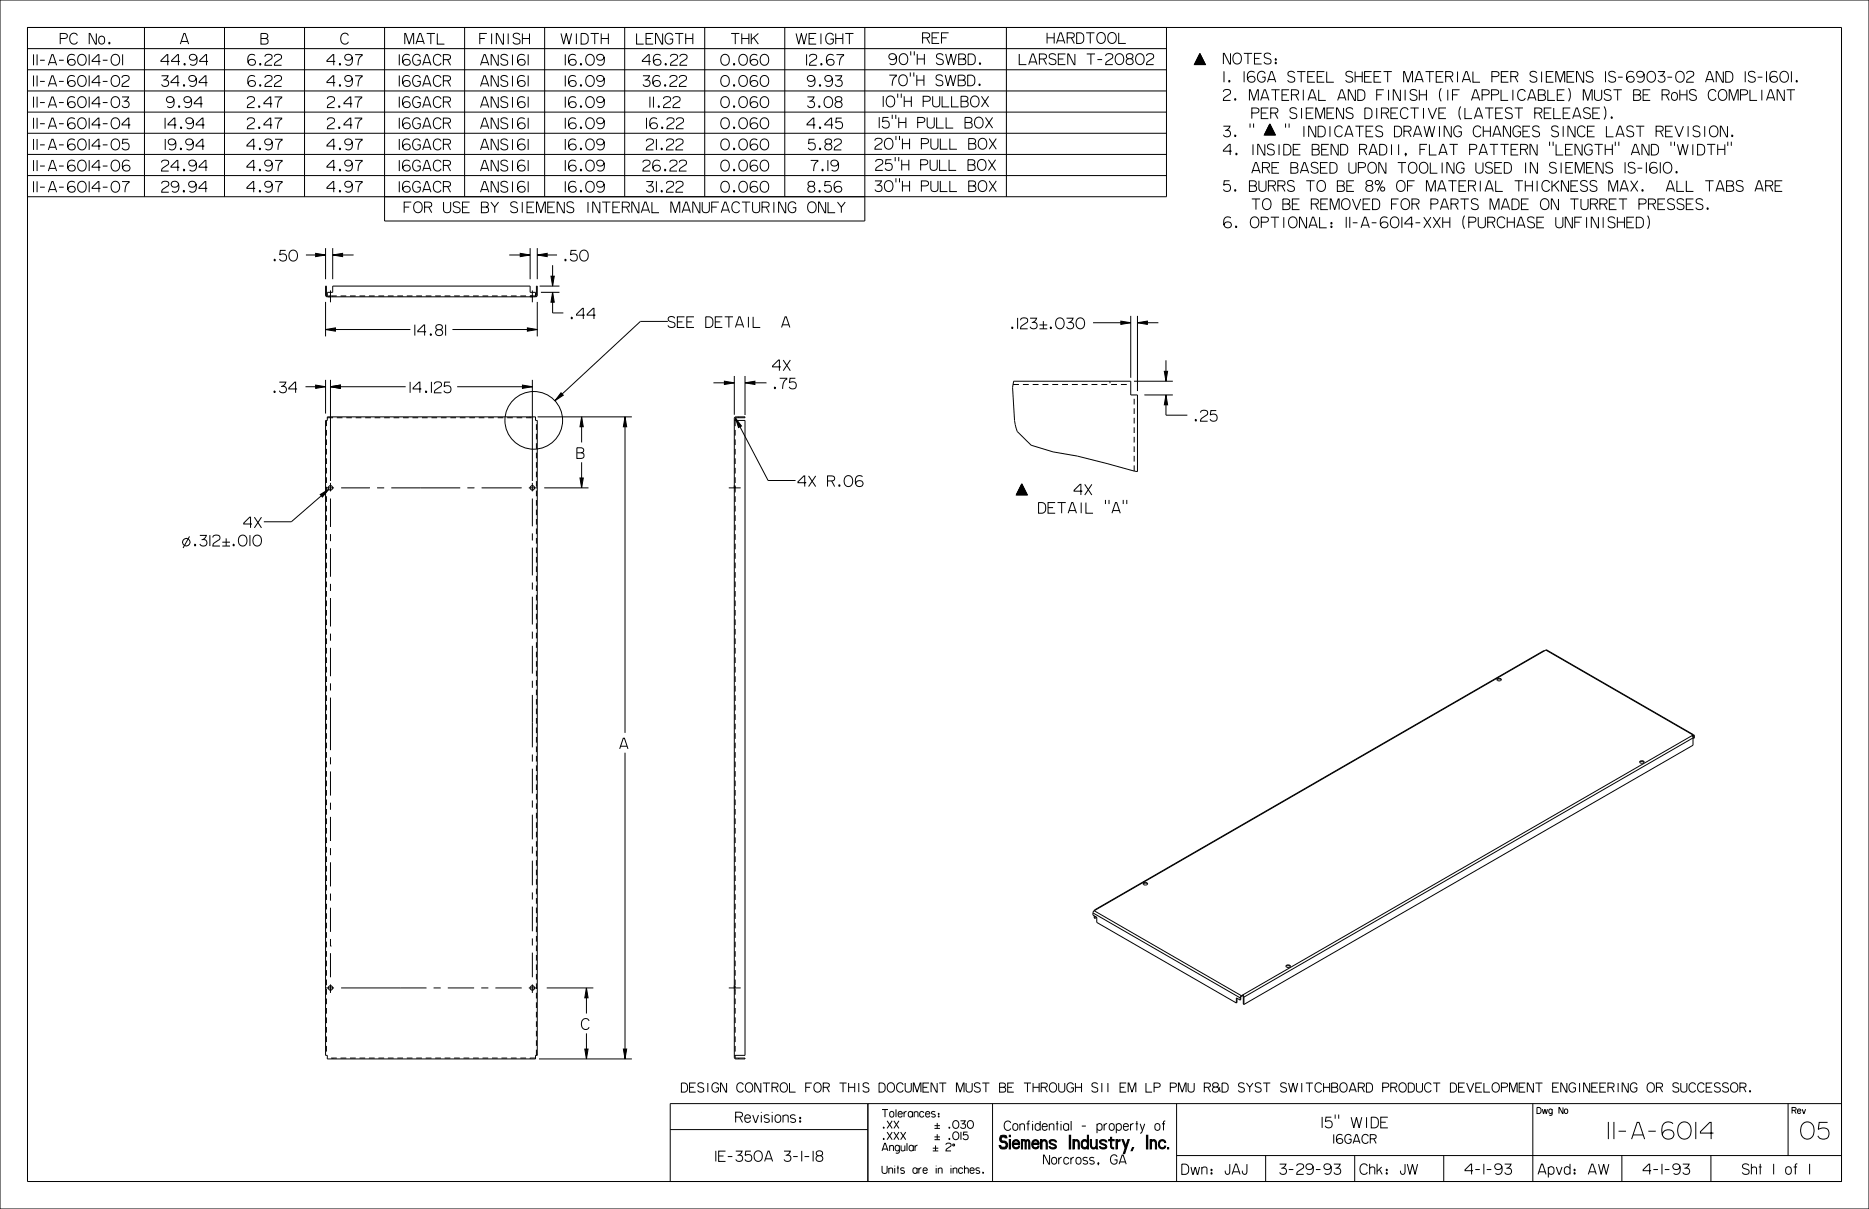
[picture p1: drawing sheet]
<svg xmlns="http://www.w3.org/2000/svg" width="432mm" height="279mm" viewBox="0 0 432 279" stroke-linecap="round" stroke-linejoin="round" font-family="sans-serif">
<defs><g id="words">
<text font-size="4.1" x="223.4" y="265.5">Siemens Industry, Inc.</text>
<g font-size="2.3">
<text x="41.9" y="10.2">A</text>
<text x="60.4" y="10.2">B</text>
<text x="214.1" y="10">REF</text>
<text x="282.1" y="31.6">3. &quot;</text>
<text x="180.6" y="75.7">A</text>
<text x="62.9" y="90.8">.34</text>
<text x="133.3" y="105.9">B</text>
<text x="143.2" y="173.1">A</text>
</g>
<g font-size="2.2">
<text x="171" y="259.4">Revisions:</text>
<text x="354.8" y="271.4">Apvd:</text>
<text x="403.1" y="271.4">Sht</text>
<text x="412.8" y="271.4">of</text>
</g>
<g font-size="2">
<text x="280.1" y="252.4">&amp;D</text>
<text x="235.2" y="261.2">Confidential - property of</text>
<text x="243.5" y="269">Norcross, GA</text>
</g>
<g font-size="1.7">
<text x="203.8" y="258.2">Tolerances:</text>
<text x="203.8" y="266">Angular</text>
<text x="203.8" y="271.2">Units are in inches.</text>
</g>
<g font-size="1.3">
<text x="355.1" y="257.3">Dwg No</text>
<text x="414" y="257.3">Rev</text>
</g>
</g></defs>
<g fill="none" stroke="#000" stroke-width=".23">
<path d="M0 0h431.8v279.4h-431.8zM6.3 6.4h419.1v266.6h-419.1zM6.3 11.2h263.2M6.3 16.1h263.2M7.7 12.6v2.5M7.7 17.4v2.6M8.6 12.6v2.5M8.6 17.4v2.6M9.2 13.9h1.1M9.2 18.8h1.1M11.2 15.1l.8-2.5h.3l.8 2.5M11.2 20l.8-2.5h.3l.8 2.5"/>
<path d="M11.4 14.5h1.5M11.4 19.4h1.5M13.6 13.9h1.1M13.6 18.8h1.1M13.9 8.9h1a.58 .58 0 0 0 .7-.6 .58 .58 0 0 0-.7-.6h-1v2.5M17.3 12.8a1.03 1.03 0 0 0-1.3-.1 1.03 1.03 0 0 0-.4 1.3 .88 .88 0 0 0 .8 1.1 .88 .88 0 0 0 .9-1 .89 .89 0 0 0-.9-.4 .89 .89 0 0 0-.7 .8M17.3 17.7a1.03 1.03 0 0 0-1.3-.1 1.03 1.03 0 0 0-.4 1.3 .88 .88 0 0 0 .8 1.1 .88 .88 0 0 0 .9-1 .89 .89 0 0 0-.9-.4 .89 .89 0 0 0-.7 .8M17.9 8.2a.98 .98 0 0 0-1.3-.4 .98 .98 0 0 0-.5 1.2 .95 .95 0 0 0 .6 1.1 .95 .95 0 0 0 1.2-.5M18.2 12.9a1.02 1.02 0 0 1 1.3-.2 1.02 1.02 0 0 1 .4 1.2 1.03 1.03 0 0 1-1.1 1.2 1.03 1.03 0 0 1-.9-1.4zM18.3 17.7a1.04 1.04 0 0 1 1.2 0 1.04 1.04 0 0 1 .4 1.1 1.03 1.03 0 0 1-1.1 1.2 1.03 1.03 0 0 1-.9-1.4l.2-.6zM20.6 12.6v2.5M20.6 17.4v2.6"/>
<path d="M22.3 7.7v2.5h-.2l-1.3-2.5h-.2v2.5M22.9 8.6a.68 .68 0 0 1 .8-.2 .68 .68 0 0 1 .5 .6v.5a.68 .68 0 0 1-.7 .7 .68 .68 0 0 1-.7-.7zM23.2 14.2h-1.9v-.2l1.4-1.4h.2v2.5M23.2 19.1h-1.9v-.2l1.4-1.4h.2v2.5M23.7 13.9h1.1M23.7 18.8h1.1M25.2 9.8l.2 .1-.1 .2-.2-.1zM26.1 12.8a1.04 1.04 0 0 1 1.2 0 1.04 1.04 0 0 1 .3 1.1 1.03 1.03 0 0 1-1.1 1.2 1.03 1.03 0 0 1-.8-1.4l.1-.6zM26.1 17.7a1.04 1.04 0 0 1 1.2 0 1.04 1.04 0 0 1 .3 1.1 1.03 1.03 0 0 1-1.1 1.2 1.03 1.03 0 0 1-.8-1.4l.1-.6zM28.2 18a.85 .85 0 0 1 .9-.6 .85 .85 0 0 1 .7 .8l-.2 .3-1.3 .9-.1 .4v.2h1.6M28.3 12.6v2.5M33.4 6.4v39.1"/>
<path d="M37.3 17.5h1.5l-.5 .8-.6 .2M38 18.5a.81 .81 0 0 1 .9 1.1 .81 .81 0 0 1-1.4 .1l-.2-.2M39.1 14.2h-1.9v-.2l1.4-1.4h.2v2.5M41.4 19.1h-1.9v-.2l1.4-1.4h.2v2.5M41.6 14.2h-2v-.2l1.4-1.4h.2v2.5M41.7 10.2l.8-2.5h.3l.8 2.5M42.5 19.6l.2 .1-.1 .2-.2-.1zM42.6 14.7l.2 .1-.1 .2-.2-.1zM45.3 18.1a.81 .81 0 0 1-1 .8 .81 .81 0 0 1-.4-1.3 1.07 1.07 0 0 1 1.2 .1 1.07 1.07 0 0 1 .3 1.2 .92 .92 0 0 1-.5 1 .92 .92 0 0 1-1.1-.2M45.5 13.2a.81 .81 0 0 1-1.1 .8 .81 .81 0 0 1-.4-1.3 1.07 1.07 0 0 1 1.3 .1 1.07 1.07 0 0 1 .2 1.3 .92 .92 0 0 1-.5 .9 .92 .92 0 0 1-1-.2M47.9 19.1h-1.9v-.2l1.4-1.4h.2v2.5M48.1 14.2h-2v-.2l1.4-1.4h.2v2.5"/>
<path d="M51.9 6.4v39.1M58.9 12.8a1.03 1.03 0 0 0-1.3-.1 1.03 1.03 0 0 0-.4 1.3 .88 .88 0 0 0 .8 1.1 .88 .88 0 0 0 1-1 .89 .89 0 0 0-1-.4 .89 .89 0 0 0-.7 .8M58.9 17.7a1.03 1.03 0 0 0-1.3-.1 1.03 1.03 0 0 0-.4 1.3 .88 .88 0 0 0 .8 1.1 .88 .88 0 0 0 1-1 .89 .89 0 0 0-1-.4 .89 .89 0 0 0-.7 .8M60.1 14.7l.2 .1-.1 .2-.2-.1zM60.1 19.6l.2 .1-.1 .2-.2-.1zM60.3 7.7h1a.58 .58 0 0 1 .6 .6 .58 .58 0 0 1-.6 .6 .65 .65 0 0 1 .7 .6 .65 .65 0 0 1-.7 .7h-1zM61.2 13.1a.85 .85 0 0 1 .9-.6 .85 .85 0 0 1 .8 .8l-.2 .4-1.2 .7-.3 .5v.2h1.7M61.2 18a.85 .85 0 0 1 .9-.6 .85 .85 0 0 1 .8 .8l-.2 .3-1.2 .8-.3 .5v.2h1.7M63.4 13.1a.85 .85 0 0 1 .9-.6 .85 .85 0 0 1 .7 .8l-.2 .4-1.1 .7-.3 .5v.2h1.6M63.4 18a.85 .85 0 0 1 .9-.6 .85 .85 0 0 1 .7 .8l-.2 .3-1.1 .8-.3 .5v.2h1.6M70.4 6.4v39.1M77.4 14.2h-1.9v-.2l1.4-1.4h.2v2.5"/>
<path d="M77.4 19.1h-1.9v-.2l1.4-1.4h.2v2.5M78.5 14.7l.2 .1-.1 .2-.2-.1zM78.5 19.6l.2 .1-.1 .2-.2-.1zM80.5 8.2a.98 .98 0 0 0-1.3-.4 .98 .98 0 0 0-.5 1.2 .95 .95 0 0 0 .6 1.1 .95 .95 0 0 0 1.2-.5M81.3 13.2a.81 .81 0 0 1-1 .8 .81 .81 0 0 1-.4-1.3 1.07 1.07 0 0 1 1.3 .1 1.07 1.07 0 0 1 .2 1.3 .92 .92 0 0 1-.5 .9 .92 .92 0 0 1-1.1-.2M81.3 18.1a.81 .81 0 0 1-1 .8 .81 .81 0 0 1-.4-1.3 1.07 1.07 0 0 1 1.3 .1 1.07 1.07 0 0 1 .2 1.2 .92 .92 0 0 1-.5 1 .92 .92 0 0 1-1.1-.2M82 12.6h1.7v.2a2.03 2.03 0 0 0-1 2.3M82 17.5h1.7v.2a2.03 2.03 0 0 0-1 2.3M88.8 6.4v44.7h111v-44.7M92.2 12.6v2.5M92.2 17.4v2.6M93.5 10.2v-2.5h.2l.8 2.5 .9-2.5h.2v2.5"/>
<path d="M94.6 12.8a1.03 1.03 0 0 0-1.3-.1 1.03 1.03 0 0 0-.3 1.3 .88 .88 0 0 0 .8 1.1 .88 .88 0 0 0 .9-1 .89 .89 0 0 0-.9-.4 .89 .89 0 0 0-.7 .8M94.6 17.7a1.03 1.03 0 0 0-1.3-.1 1.03 1.03 0 0 0-.3 1.3 .88 .88 0 0 0 .8 1.1 .88 .88 0 0 0 .9-1 .89 .89 0 0 0-.9-.4 .89 .89 0 0 0-.7 .8M96.1 10.2l.8-2.5h.3l.8 2.5M96.3 9.6h1.5M97.1 13.1a.98 .98 0 0 0-1.3-.4 .98 .98 0 0 0-.5 1.2 .95 .95 0 0 0 .6 1.1 .95 .95 0 0 0 1.2-.5v-.6h-.7M97.1 18a.98 .98 0 0 0-1.3-.4 .98 .98 0 0 0-.5 1.2 .95 .95 0 0 0 .6 1.1 .95 .95 0 0 0 1.2-.5v-.6h-.7M97.7 15.1l.8-2.5h.2l.9 2.5M97.7 20l.8-2.5h.2l.9 2.5M97.9 14.5h1.5M97.9 19.4h1.5M98.6 7.7h1.9M99.5 7.7v2.5"/>
<path d="M101 7.7v2.5h1.7M101.9 13.1a.98 .98 0 0 0-1.3-.4 .98 .98 0 0 0-.5 1.2 .95 .95 0 0 0 .6 1.1 .95 .95 0 0 0 1.2-.5M101.9 18a.98 .98 0 0 0-1.3-.4 .98 .98 0 0 0-.5 1.2 .95 .95 0 0 0 .6 1.1 .95 .95 0 0 0 1.2-.5M102.4 13.8h1.1a.58 .58 0 0 0 .6-.6 .58 .58 0 0 0-.6-.6h-1.1v2.5M102.4 18.7h1.1a.58 .58 0 0 0 .6-.6 .58 .58 0 0 0-.6-.6h-1.1v2.5M103.4 13.8l.7 1.3M103.4 18.7l.7 1.3M107.3 6.4v39.1M110.8 8.9h1.2M111 15.1l.8-2.5h.3l.8 2.5M111 20l.8-2.5h.3l.8 2.5M111.2 14.5h1.5"/>
<path d="M111.2 19.4h1.5M112.5 7.7h-1.7v2.5M113.6 7.7v2.5M115.1 12.6v2.5h-.2l-1.2-2.5h-.2v2.5M115.1 17.5v2.5h-.2l-1.2-2.5h-.2v2.5M116.3 7.7v2.5h-.2l-1.2-2.5h-.2v2.5M117.2 13a.73 .73 0 0 0-1-.5 .73 .73 0 0 0-.3 1.1l1.1 .3a.66 .66 0 0 1 .2 .9 .66 .66 0 0 1-.9 .3l-.4-.2-.2-.3M117.2 17.9a.73 .73 0 0 0-1-.5 .73 .73 0 0 0-.3 1.1l1.1 .3a.66 .66 0 0 1 .2 .9 .66 .66 0 0 1-.9 .3l-.4-.2-.2-.3M117.4 7.7v2.5M118.4 12.6v2.5M118.4 17.5v2.5M120.1 8.1a.73 .73 0 0 0-1-.5 .73 .73 0 0 0-.3 1.1l1 .3a.66 .66 0 0 1 .3 .9 .66 .66 0 0 1-.9 .3l-.4-.1-.3-.4"/>
<path d="M120.7 8.9h1.6M120.7 7.7v2.5M121.2 12.8a1.03 1.03 0 0 0-1.3-.1 1.03 1.03 0 0 0-.3 1.3 .88 .88 0 0 0 .7 1.1 .88 .88 0 0 0 1-1 .89 .89 0 0 0-1-.4 .89 .89 0 0 0-.7 .8M121.2 17.7a1.03 1.03 0 0 0-1.3-.1 1.03 1.03 0 0 0-.3 1.3 .88 .88 0 0 0 .7 1.1 .88 .88 0 0 0 1-1 .89 .89 0 0 0-1-.4 .89 .89 0 0 0-.7 .8M122 12.6v2.5M122 17.4v2.6M122.3 7.7v2.5M125.8 6.4v39.1M129.6 7.7l.6 2.5 .6-2.5 .7 2.5 .6-2.5M130.6 12.6v2.5M130.6 17.4v2.6M133 12.8a1.03 1.03 0 0 0-1.3-.1 1.03 1.03 0 0 0-.3 1.3 .88 .88 0 0 0 .7 1.1 .88 .88 0 0 0 1-1 .89 .89 0 0 0-1-.4 .89 .89 0 0 0-.7 .8"/>
<path d="M133 17.7a1.03 1.03 0 0 0-1.3-.1 1.03 1.03 0 0 0-.3 1.3 .88 .88 0 0 0 .7 1.1 .88 .88 0 0 0 1-1 .89 .89 0 0 0-1-.4 .89 .89 0 0 0-.7 .8M133.2 7.7v2.5M134.2 14.7l.2 .1-.1 .2-.2-.1zM134.2 19.6l.2 .1-.1 .2-.2-.1zM134.3 7.7h.8a1.32 1.32 0 0 1 .8 1.3 1.32 1.32 0 0 1-.8 1.2h-.8zM135.6 12.9a1.02 1.02 0 0 1 1.3-.2 1.02 1.02 0 0 1 .4 1.2 1.03 1.03 0 0 1-1.1 1.2 1.03 1.03 0 0 1-.9-1.4zM135.7 17.7a1.04 1.04 0 0 1 1.2 0 1.04 1.04 0 0 1 .4 1.1 1.03 1.03 0 0 1-1.1 1.2 1.03 1.03 0 0 1-.9-1.4l.2-.6zM136.4 7.7h2M137.4 7.7v2.5M138.9 8.9h1.6M138.9 7.7v2.5M139.6 13.2a.81 .81 0 0 1-1.1 .8 .81 .81 0 0 1-.4-1.3 1.07 1.07 0 0 1 1.3 .1 1.07 1.07 0 0 1 .2 1.3 .92 .92 0 0 1-.5 .9 .92 .92 0 0 1-1-.2"/>
<path d="M139.6 18.1a.81 .81 0 0 1-1.1 .8 .81 .81 0 0 1-.4-1.3 1.07 1.07 0 0 1 1.3 .1 1.07 1.07 0 0 1 .2 1.2 .92 .92 0 0 1-.5 1 .92 .92 0 0 1-1-.2M140.5 7.7v2.5M144.3 6.4v39.1M147.1 7.7v2.5h1.6M148.5 17.5h1.5l-.4 .8-.6 .2M149.2 18.5a.81 .81 0 0 1 .9 1.1 .81 .81 0 0 1-1.4 .1l-.2-.2M149.3 8.9h1.1M150.3 14.2h-1.9v-.2l1.4-1.4h.2v2.5M150.9 7.7h-1.6v2.5h1.6M152.4 17.7a1.03 1.03 0 0 0-1.3-.1 1.03 1.03 0 0 0-.3 1.3 .88 .88 0 0 0 .8 1.1 .88 .88 0 0 0 .9-1 .89 .89 0 0 0-.9-.4 .89 .89 0 0 0-.7 .8M152.6 12.8a1.03 1.03 0 0 0-1.3-.1 1.03 1.03 0 0 0-.4 1.3 .88 .88 0 0 0 .8 1.1 .88 .88 0 0 0 .9-1 .89 .89 0 0 0-.9-.4 .89 .89 0 0 0-.7 .8M153.1 7.7v2.5h-.2l-1.2-2.5h-.3v2.5"/>
<path d="M153.6 19.6l.2 .1-.1 .2-.2-.1zM153.7 14.7l.2 .1v.2l-.2-.1zM154.8 18a.85 .85 0 0 1 .9-.6 .85 .85 0 0 1 .7 .8l-.2 .3-1.3 .9-.1 .4v.2h1.6M154.9 13.1a.85 .85 0 0 1 .9-.6 .85 .85 0 0 1 .7 .8l-.2 .4-1.1 .7-.3 .5v.2h1.6M155.4 8.2a.98 .98 0 0 0-1.3-.4 .98 .98 0 0 0-.5 1.2 .95 .95 0 0 0 .7 1.1 .95 .95 0 0 0 1.1-.5v-.6h-.7M156 7.7h1.9M156.9 7.7v2.5M157 18a.85 .85 0 0 1 .9-.6 .85 .85 0 0 1 .7 .8l-.2 .3-1.3 .9-.1 .4v.2h1.6M157.1 13.1a.85 .85 0 0 1 .9-.6 .85 .85 0 0 1 .7 .8l-.2 .4-1.1 .7-.3 .5v.2h1.6M158.4 8.9h1.7M158.4 7.7v2.5M160.1 7.7v2.5"/>
<path d="M162.8 6.4v39.1M166.9 12.8a1.04 1.04 0 0 1 1.2 0 1.04 1.04 0 0 1 .4 1.1 1.03 1.03 0 0 1-1.1 1.2 1.03 1.03 0 0 1-.9-1.4l.2-.6zM166.9 17.7a1.04 1.04 0 0 1 1.2 0 1.04 1.04 0 0 1 .4 1.1 1.03 1.03 0 0 1-1.1 1.2 1.03 1.03 0 0 1-.9-1.4l.2-.6zM168.9 7.7h1.9M169.5 14.7l.2 .1v.2l-.2-.1zM169.5 19.6l.2 .1v.2l-.2-.1zM169.9 7.7v2.5M171 12.9a1.02 1.02 0 0 1 1.2-.2 1.02 1.02 0 0 1 .5 1.2 1.03 1.03 0 0 1-1.1 1.2 1.03 1.03 0 0 1-.9-1.4zM171.1 17.7a1.04 1.04 0 0 1 1.2 0 1.04 1.04 0 0 1 .4 1.1 1.03 1.03 0 0 1-1.1 1.2 1.03 1.03 0 0 1-.9-1.4l.1-.6zM171.4 8.9h1.6M171.4 7.7v2.5M173 7.7v2.5"/>
<path d="M173.6 7.7v2.5M174.1 8.7l1.1 1.5M174.9 12.8a1.03 1.03 0 0 0-1.3-.1 1.03 1.03 0 0 0-.3 1.3 .88 .88 0 0 0 .8 1.1 .88 .88 0 0 0 .9-1 .89 .89 0 0 0-.9-.4 .89 .89 0 0 0-.7 .8M174.9 17.7a1.03 1.03 0 0 0-1.3-.1 1.03 1.03 0 0 0-.3 1.3 .88 .88 0 0 0 .8 1.1 .88 .88 0 0 0 .9-1 .89 .89 0 0 0-.9-.4 .89 .89 0 0 0-.7 .8M175.2 7.7l-1.6 1.5M176 12.8a1.04 1.04 0 0 1 1.2 0 1.04 1.04 0 0 1 .4 1.1 1.03 1.03 0 0 1-1.1 1.2 1.03 1.03 0 0 1-.9-1.4l.2-.6zM176 17.7a1.04 1.04 0 0 1 1.2 0 1.04 1.04 0 0 1 .4 1.1 1.03 1.03 0 0 1-1.1 1.2 1.03 1.03 0 0 1-.9-1.4l.2-.6zM181.3 6.4v39.1M183.9 7.7l.6 2.5 .6-2.5 .7 2.5 .6-2.5M186.3 12.6v2.5M186.9 8.9h1.2M187 13.1a.85 .85 0 0 1 .9-.6 .85 .85 0 0 1 .8 .8l-.2 .4-1.3 .8-.2 .4v.2h1.7"/>
<path d="M188.2 18.1a.81 .81 0 0 1-1 .8 .81 .81 0 0 1-.4-1.3 1.07 1.07 0 0 1 1.2 .1 1.07 1.07 0 0 1 .3 1.2 .92 .92 0 0 1-.5 1 .92 .92 0 0 1-1.1-.2M188.6 7.7h-1.7v2.5h1.7M189.4 19.6l.2 .1-.1 .2-.2-.1zM189.7 7.7v2.5M189.7 14.7l.2 .1-.1 .2-.2-.1zM192.3 18.1a.81 .81 0 0 1-1.1 .8 .81 .81 0 0 1-.4-1.3 1.07 1.07 0 0 1 1.3 .1 1.07 1.07 0 0 1 .2 1.2 .92 .92 0 0 1-.5 1 .92 .92 0 0 1-1-.2M192.5 8.2a.98 .98 0 0 0-1.2-.4 .98 .98 0 0 0-.5 1.2 .95 .95 0 0 0 .6 1.1 .95 .95 0 0 0 1.1-.5v-.6h-.6M192.6 12.8a1.03 1.03 0 0 0-1.3-.1 1.03 1.03 0 0 0-.4 1.3 .88 .88 0 0 0 .8 1.1 .88 .88 0 0 0 .9-1 .89 .89 0 0 0-.9-.4 .89 .89 0 0 0-.7 .8M192.9 17.5h1.5l-.4 .8-.6 .2M193.1 8.9h1.6M193.1 7.7v2.5M193.3 12.6h1.6v.2a2.03 2.03 0 0 0-1 2.3"/>
<path d="M193.6 18.5a.81 .81 0 0 1 .9 1.1 .81 .81 0 0 1-1.4 .1l-.2-.2M194.7 7.7v2.5M195.3 7.7h1.9M196.2 7.7v2.5M205.5 17.4h1.6v.2a2.03 2.03 0 0 0-1 2.2M207.1 13a.81 .81 0 0 1-1.1 .8 .81 .81 0 0 1-.4-1.3 1.07 1.07 0 0 1 1.3 .2 1.07 1.07 0 0 1 .2 1.2 .92 .92 0 0 1-.5 .9 .92 .92 0 0 1-1-.1M207.9 17.6a1.02 1.02 0 0 1 1.3-.2 1.02 1.02 0 0 1 .4 1.3 1.03 1.03 0 0 1-1.1 1.1 1.03 1.03 0 0 1-.9-1.3zM208 12.7a1.02 1.02 0 0 1 1.3-.1 1.02 1.02 0 0 1 .4 1.2 1.03 1.03 0 0 1-1.1 1.1 1.03 1.03 0 0 1-.9-1.3zM210.3 16.7v1M210.4 11.9v.9M211.1 16.7v1M211.2 11.9v.9"/>
<path d="M211.8 17.4v2.4M211.8 18.5h1.7M211.9 12.5v2.4M211.9 13.6h1.7M213.1 8.7h1.1a.58 .58 0 0 0 .6-.5 .58 .58 0 0 0-.6-.6h-1.1v2.4M213.5 17.4v2.4M213.6 12.5v2.4M217 7.6h-1.7v2.4h1.7M217.8 17.7a.73 .73 0 0 0-1-.4 .73 .73 0 0 0-.3 1l1 .4a.66 .66 0 0 1 .3 .8 .66 .66 0 0 1-.9 .3l-.4-.1-.3-.4M217.9 12.8a.73 .73 0 0 0-1-.4 .73 .73 0 0 0-.3 1l1 .4a.66 .66 0 0 1 .3 .9 .66 .66 0 0 1-.9 .2l-.4-.1-.3-.3M218.4 17.4l.6 2.4 .6-2.4 .6 2.4 .6-2.4M218.5 12.5l.6 2.4 .6-2.4 .6 2.4 .6-2.4"/>
<path d="M219.2 7.6h-1.7v2.4M221.4 17.4h1a.58 .58 0 0 1 .6 .5 .58 .58 0 0 1-.6 .6 .65 .65 0 0 1 .6 .7 .65 .65 0 0 1-.6 .6h-1zM221.4 18.5h1M221.5 12.5h1a.58 .58 0 0 1 .6 .6 .58 .58 0 0 1-.6 .5 .65 .65 0 0 1 .7 .7 .65 .65 0 0 1-.7 .6h-1zM221.5 13.6h1M223.6 17.4h.8a1.32 1.32 0 0 1 .8 1.2 1.32 1.32 0 0 1-.8 1.2h-.8zM223.7 12.5h.8a1.32 1.32 0 0 1 .8 1.2 1.32 1.32 0 0 1-.8 1.2h-.8zM226.2 19.4l.2 .1v.3l-.2-.2zM226.3 14.5l.2 .2v.2l-.2-.2zM232.5 6.4v39.1M235.5 12.5v2.4h1.6M237.7 14.9l.8-2.4h.3l.8 2.4"/>
<path d="M237.9 14.3h1.5M240.1 13.6h1.1a.58 .58 0 0 0 .6-.5 .58 .58 0 0 0-.6-.6h-1.1v2.4M241.1 13.6l.7 1.3M241.9 7.6v2.4M241.9 8.7h1.6M243.5 7.6v2.4M243.9 12.8a.73 .73 0 0 0-1-.4 .73 .73 0 0 0-.3 1l1 .4a.66 .66 0 0 1 .3 .9 .66 .66 0 0 1-.9 .2l-.4-.1-.3-.3M244.1 10l.8-2.4h.3l.8 2.4M244.3 9.4h1.5M244.5 13.6h1.2M246.1 12.5h-1.6v2.4h1.6M246.6 8.7h1a.58 .58 0 0 0 .6-.5 .58 .58 0 0 0-.6-.6h-1v2.4"/>
<path d="M247.5 8.7l.7 1.3M248.3 12.5v2.4h-.2l-1.2-2.4h-.2v2.4M248.7 7.6h.9a1.32 1.32 0 0 1 .8 1.2 1.32 1.32 0 0 1-.8 1.2h-.9zM250.9 7.6h1.9M251.1 12.5h1.9M251.9 7.6v2.4M252 12.5v2.4M253.5 13.8h1.1M253.7 7.9a1.02 1.02 0 0 1 1.2-.2 1.02 1.02 0 0 1 .5 1.2 1.03 1.03 0 0 1-1.1 1.1 1.03 1.03 0 0 1-.9-1.3zM255.4 12.9a.85 .85 0 0 1 1-.5 .85 .85 0 0 1 .7 .8l-.2 .3-1.3 .9-.2 .4v.1h1.7M256.2 7.9a1.02 1.02 0 0 1 1.3-.2 1.02 1.02 0 0 1 .4 1.2 1.03 1.03 0 0 1-1.1 1.1 1.03 1.03 0 0 1-.9-1.3zM257.9 12.7a1.02 1.02 0 0 1 1.3-.1 1.02 1.02 0 0 1 .4 1.2 1.03 1.03 0 0 1-1.1 1.1 1.03 1.03 0 0 1-.9-1.3z"/>
<path d="M258.5 7.6v2.4h1.6M260.3 12.7a.72 .72 0 0 1 1-.3 .72 .72 0 0 1 .2 1 .74 .74 0 0 1-.9 .1 .74 .74 0 0 1-.3-.8zM260.8 13.6a.75 .75 0 0 0-.6 1 .75 .75 0 0 0 1.2 .3 .68 .68 0 0 0 .4-.8 .68 .68 0 0 0-.6-.5M262.6 12.7a1.02 1.02 0 0 1 1.3-.1 1.02 1.02 0 0 1 .4 1.2 1.03 1.03 0 0 1-1.1 1.1 1.03 1.03 0 0 1-.8-1.3zM264.9 12.9a.85 .85 0 0 1 .9-.5 .85 .85 0 0 1 .7 .8l-.2 .3-1.3 .9-.1 .4v.1h1.6M269.5 6.4v39.1h-263.2M282.8 16.5v2.5M283.9 18.6l.2 .1v.2l-.2-.1zM284.3 12.3v2.5h-.2l-1.3-2.5h-.2v2.5M285.2 12.5a1.04 1.04 0 0 1 1.2 0 1.04 1.04 0 0 1 .4 1.1 1.03 1.03 0 0 1-1.1 1.2 1.03 1.03 0 0 1-.9-1.4l.2-.6zM287.4 12.3h1.9M287.4 16.5v2.5"/>
<path d="M288.3 12.3v2.5M289.8 16.7a1.03 1.03 0 0 0-1.3 0 1.03 1.03 0 0 0-.3 1.2 .88 .88 0 0 0 .8 1.1 .88 .88 0 0 0 .9-1 .89 .89 0 0 0-.9-.4 .89 .89 0 0 0-.7 .8M289.8 13.5h1.2M291.5 12.3h-1.7v2.5h1.7M292.3 17a.98 .98 0 0 0-1.3-.4 .98 .98 0 0 0-.5 1.2 .95 .95 0 0 0 .6 1.1 .95 .95 0 0 0 1.2-.4v-.7h-.7M292.8 19l.9-2.5h.2l.8 2.5M293 18.4h1.5M293.6 12.7a.73 .73 0 0 0-1-.5 .73 .73 0 0 0-.3 1.1l1 .3a.66 .66 0 0 1 .3 .9 .66 .66 0 0 1-.9 .3l-.4-.1-.3-.4M294.7 13.6l.2 .1-.1 .2-.2-.1zM294.7 14.4l.2 .1-.1 .2-.2-.1zM299.1 16.9a.73 .73 0 0 0-1-.5 .73 .73 0 0 0-.3 1.1l1 .3a.66 .66 0 0 1 .3 .9 .66 .66 0 0 1-.9 .3l-.4-.1-.3-.4M299.7 16.5h1.9"/>
<path d="M300.6 16.5v2.5M302.1 17.7h1.2M303.8 16.5h-1.7v2.5h1.7M304.3 17.7h1.2M306 16.5h-1.7v2.5h1.7M306.5 16.5v2.5h1.7M312.5 16.9a.73 .73 0 0 0-1-.5 .73 .73 0 0 0-.3 1.1l1 .3a.66 .66 0 0 1 .3 .9 .66 .66 0 0 1-.9 .3l-.4-.1-.3-.4M313.1 17.7h1.6M313.1 16.5v2.5M314.7 16.5v2.5M315.3 17.7h1.1M316.9 16.5h-1.6v2.5h1.6"/>
<path d="M317.5 17.7h1.1M319.1 16.5h-1.6v2.5h1.6M319.6 16.5h2M320.6 16.5v2.5M324.3 19v-2.5h.2l.8 2.5 .8-2.5h.2v2.5M326.9 19l.8-2.5h.3l.8 2.5M327.1 18.4h1.5M329.4 16.5h1.9M330.3 16.5v2.5M331.8 17.7h1.2M333.5 16.5h-1.7v2.5h1.7M334 17.7h1a.58 .58 0 0 0 .7-.6 .58 .58 0 0 0-.7-.6h-1v2.5"/>
<path d="M335 17.7l.6 1.3M336.7 16.5v2.5M337.8 19l.9-2.5h.2l.8 2.5M338 18.4h1.5M340.3 16.5v2.5h1.6M344.7 17.7h1a.58 .58 0 0 0 .6-.6 .58 .58 0 0 0-.6-.6h-1v2.5M346.9 17.7h1.1M348.5 16.5h-1.6v2.5h1.6M349 17.7h1.1a.58 .58 0 0 0 .6-.6 .58 .58 0 0 0-.6-.6h-1.1v2.5M350 17.7l.7 1.3M355 16.9a.73 .73 0 0 0-1-.5 .73 .73 0 0 0-.3 1.1l1 .3a.66 .66 0 0 1 .3 .9 .66 .66 0 0 1-.9 .3l-.4-.1-.3-.4M356.2 16.5v2.5"/>
<path d="M357.3 17.7h1.1M358.9 16.5h-1.6v2.5h1.6M359.4 19v-2.5h.2l.9 2.5 .8-2.5h.2v2.5M362 17.7h1.2M363.7 16.5h-1.7v2.5h1.7M365.9 16.5v2.5h-.2l-1.3-2.5h-.2v2.5M368 16.9a.73 .73 0 0 0-1-.5 .73 .73 0 0 0-.3 1.1l1 .3a.66 .66 0 0 1 .3 .9 .66 .66 0 0 1-.9 .3l-.4-.1-.3-.4M370.9 16.5v2.5M373.2 16.9a.73 .73 0 0 0-1-.5 .73 .73 0 0 0-.3 1.1l1 .3a.66 .66 0 0 1 .3 .9 .66 .66 0 0 1-.9 .3l-.4-.1-.3-.4M373.8 17.8h1.1M377.4 16.7a1.03 1.03 0 0 0-1.3 0 1.03 1.03 0 0 0-.3 1.2 .88 .88 0 0 0 .8 1.1 .88 .88 0 0 0 .9-1 .89 .89 0 0 0-.9-.4 .89 .89 0 0 0-.7 .8M379.8 17.1a.81 .81 0 0 1-1 .8 .81 .81 0 0 1-.4-1.3 1.07 1.07 0 0 1 1.2 .1 1.07 1.07 0 0 1 .3 1.3 .92 .92 0 0 1-.5 .9 .92 .92 0 0 1-1.1-.2"/>
<path d="M380.9 16.7a1.04 1.04 0 0 1 1.2 0 1.04 1.04 0 0 1 .4 1.1 1.03 1.03 0 0 1-1.1 1.2 1.03 1.03 0 0 1-.9-1.4l.1-.6zM383 16.5h1.5l-.4 .8-.7 .3M383.7 17.5a.81 .81 0 0 1 .9 1.1 .81 .81 0 0 1-1.4 .1l-.2-.2M385.2 17.8h1.1M387.5 16.7a1.04 1.04 0 0 1 1.2 0 1.04 1.04 0 0 1 .4 1.1 1.03 1.03 0 0 1-1.1 1.2 1.03 1.03 0 0 1-.9-1.4l.2-.6zM389.7 17a.85 .85 0 0 1 .9-.5 .85 .85 0 0 1 .7 .7l-.2 .4-1.2 .7-.2 .6v.1h1.6M394 19l.9-2.5h.2l.9 2.5M394.2 18.4h1.6M398.1 16.5v2.5h-.2l-1.2-2.5h-.2v2.5M398.7 16.5h.8a1.32 1.32 0 0 1 .9 1.3 1.32 1.32 0 0 1-.9 1.2h-.8zM403.2 16.5v2.5M405.5 16.9a.73 .73 0 0 0-1-.5 .73 .73 0 0 0-.3 1.1l1 .3a.66 .66 0 0 1 .3 .9 .66 .66 0 0 1-.9 .3l-.4-.1-.3-.4"/>
<path d="M406.1 17.8h1.1M408.1 16.5v2.5M410.5 16.7a1.03 1.03 0 0 0-1.3 0 1.03 1.03 0 0 0-.3 1.2 .88 .88 0 0 0 .8 1.1 .88 .88 0 0 0 .9-1 .89 .89 0 0 0-.9-.4 .89 .89 0 0 0-.7 .8M411.6 16.7a1.04 1.04 0 0 1 1.2 0 1.04 1.04 0 0 1 .4 1.1 1.03 1.03 0 0 1-1.1 1.2 1.03 1.03 0 0 1-.9-1.4l.1-.6zM413.9 16.5v2.5M415 18.6l.2 .1v.2l-.2-.1zM6.3 21h263.2M6.3 25.9h263.2M6.3 30.8h263.2M6.3 35.7h263.2M7.7 22.3v2.6M7.7 27.2v2.6"/>
<path d="M7.7 32.1v2.5M7.7 37v2.5M8.6 22.3v2.6M8.6 27.2v2.6M8.6 32.1v2.5M8.6 37v2.5M9.2 23.7h1.1M9.2 28.6h1.1M9.2 33.5h1.1M9.2 38.4h1.1M11.2 24.9l.8-2.5h.3l.8 2.5M11.2 29.8l.8-2.5h.3l.8 2.5"/>
<path d="M11.2 34.6l.8-2.4h.3l.8 2.4M11.2 39.5l.8-2.4h.3l.8 2.4M11.4 24.2h1.5M11.4 29.1h1.5M11.4 34h1.5M11.4 38.9h1.5M13.6 23.7h1.1M13.6 28.6h1.1M13.6 33.5h1.1M13.6 38.4h1.1M17.3 22.6a1.03 1.03 0 0 0-1.3-.1 1.03 1.03 0 0 0-.4 1.3 .88 .88 0 0 0 .8 1.1 .88 .88 0 0 0 .9-1 .89 .89 0 0 0-.9-.4 .89 .89 0 0 0-.7 .7M17.3 27.5a1.03 1.03 0 0 0-1.3-.1 1.03 1.03 0 0 0-.4 1.3 .88 .88 0 0 0 .8 1.1 .88 .88 0 0 0 .9-1 .89 .89 0 0 0-.9-.4 .89 .89 0 0 0-.7 .7"/>
<path d="M17.3 32.4a1.03 1.03 0 0 0-1.3-.1 1.03 1.03 0 0 0-.4 1.2 .88 .88 0 0 0 .8 1.2 .88 .88 0 0 0 .9-1 .89 .89 0 0 0-.9-.4 .89 .89 0 0 0-.7 .7M17.3 37.3a1.03 1.03 0 0 0-1.3-.1 1.03 1.03 0 0 0-.4 1.2 .88 .88 0 0 0 .8 1.2 .88 .88 0 0 0 .9-1 .89 .89 0 0 0-.9-.4 .89 .89 0 0 0-.7 .7M18.2 27.6a1.02 1.02 0 0 1 1.3-.2 1.02 1.02 0 0 1 .4 1.2 1.03 1.03 0 0 1-1.1 1.2 1.03 1.03 0 0 1-.9-1.4zM18.2 32.5a1.02 1.02 0 0 1 1.3-.2 1.02 1.02 0 0 1 .4 1.2 1.03 1.03 0 0 1-1.1 1.1 1.03 1.03 0 0 1-.9-1.3zM18.2 37.3a1.02 1.02 0 0 1 1.3-.1 1.02 1.02 0 0 1 .4 1.2 1.03 1.03 0 0 1-1.1 1.1 1.03 1.03 0 0 1-.9-1.3zM18.3 22.5a1.04 1.04 0 0 1 1.2 .1 1.04 1.04 0 0 1 .4 1.1 1.03 1.03 0 0 1-1.1 1.2 1.03 1.03 0 0 1-.9-1.4l.2-.6zM20.6 22.3v2.6M20.6 27.2v2.6M20.6 32.1v2.5M20.6 37v2.5M23.2 24h-1.9v-.2l1.4-1.4h.2v2.5M23.2 28.9h-1.9v-.2l1.4-1.4h.2v2.5"/>
<path d="M23.2 33.8h-1.9v-.3l1.4-1.3h.2v2.4M23.2 38.6h-1.9v-.2l1.4-1.3h.2v2.4M23.7 23.7h1.1M23.7 28.6h1.1M23.7 33.5h1.1M23.7 38.4h1.1M26.1 22.5a1.04 1.04 0 0 1 1.2 .1 1.04 1.04 0 0 1 .3 1.1 1.03 1.03 0 0 1-1.1 1.2 1.03 1.03 0 0 1-.8-1.4l.1-.6zM26.1 27.4a1.04 1.04 0 0 1 1.2 .1 1.04 1.04 0 0 1 .3 1.1 1.03 1.03 0 0 1-1.1 1.2 1.03 1.03 0 0 1-.8-1.4l.1-.6zM26.1 32.3a1.04 1.04 0 0 1 1.2 0 1.04 1.04 0 0 1 .3 1.2 1.03 1.03 0 0 1-1.1 1.1 1.03 1.03 0 0 1-.8-1.3l.1-.6zM26.1 37.2a1.04 1.04 0 0 1 1.2 0 1.04 1.04 0 0 1 .3 1.2 1.03 1.03 0 0 1-1.1 1.1 1.03 1.03 0 0 1-.8-1.3l.1-.6zM28.2 22.4h1.5l-.5 .8-.6 .2M28.9 23.4a.81 .81 0 0 1 .9 1.1 .81 .81 0 0 1-1.5 .1l-.1-.2"/>
<path d="M29.6 32.2h-1.2l-.1 1a.91 .91 0 0 1 1.3 0 .91 .91 0 0 1-.2 1.4h-.8l-.4-.4M29.9 37.3a1.03 1.03 0 0 0-1.3-.1 1.03 1.03 0 0 0-.3 1.2 .88 .88 0 0 0 .7 1.2 .88 .88 0 0 0 1-1 .89 .89 0 0 0-1-.4 .89 .89 0 0 0-.7 .7M30.1 28.9h-1.9v-.2l1.4-1.4h.2v2.5M37.3 37.6a.85 .85 0 0 1 .9-.6 .85 .85 0 0 1 .8 .8l-.2 .3-1.2 .7-.3 .6v.1h1.7M38.1 27.2v2.6M38.2 32.1v2.5M40.2 23a.81 .81 0 0 1-1.1 .8 .81 .81 0 0 1-.4-1.3 1.07 1.07 0 0 1 1.3 .1 1.07 1.07 0 0 1 .2 1.2 .92 .92 0 0 1-.5 1 .92 .92 0 0 1-1-.2M40.6 32.7a.81 .81 0 0 1-1.1 .8 .81 .81 0 0 1-.4-1.2 1.07 1.07 0 0 1 1.3 .1 1.07 1.07 0 0 1 .2 1.2 .92 .92 0 0 1-.5 1 .92 .92 0 0 1-1-.2M40.7 28.9h-1.9v-.2l1.4-1.4h.2v2.5M41.3 24.5l.2 .1v.2l-.2-.1zM41.4 38.6h-1.9v-.2l1.4-1.3h.2v2.4M41.7 34.2l.2 .2v.2l-.2-.2z"/>
<path d="M41.8 29.3l.2 .2-.1 .2-.2-.2zM42.5 39.1l.2 .2-.1 .2-.2-.2zM44.2 23a.81 .81 0 0 1-1.1 .8 .81 .81 0 0 1-.3-1.3 1.07 1.07 0 0 1 1.2 .1 1.07 1.07 0 0 1 .3 1.2 .92 .92 0 0 1-.6 1 .92 .92 0 0 1-1-.2M44.6 32.7a.81 .81 0 0 1-1.1 .8 .81 .81 0 0 1-.3-1.2 1.07 1.07 0 0 1 1.2 .1 1.07 1.07 0 0 1 .3 1.2 .92 .92 0 0 1-.5 1 .92 .92 0 0 1-1.1-.2M44.6 27.8a.81 .81 0 0 1-1 .8 .81 .81 0 0 1-.4-1.2 1.07 1.07 0 0 1 1.3 .1 1.07 1.07 0 0 1 .2 1.2 .92 .92 0 0 1-.5 1 .92 .92 0 0 1-1.1-.2M45.3 37.6a.81 .81 0 0 1-1 .8 .81 .81 0 0 1-.4-1.3 1.07 1.07 0 0 1 1.2 .2 1.07 1.07 0 0 1 .3 1.2 .92 .92 0 0 1-.5 1 .92 .92 0 0 1-1.1-.2M46.8 24h-1.9v-.2l1.3-1.4h.3v2.5M47.2 33.8h-1.9v-.3l1.4-1.3h.2v2.4M47.2 28.9h-1.9v-.2l1.4-1.4h.2v2.5M47.9 38.6h-1.9v-.2l1.4-1.3h.2v2.4M57.1 22.9a.85 .85 0 0 1 .9-.6 .85 .85 0 0 1 .8 .8l-.2 .3-1.2 .8-.3 .5v.2h1.7M57.1 27.8a.85 .85 0 0 1 .9-.6 .85 .85 0 0 1 .8 .8l-.2 .3-1.2 .8-.3 .5v.2h1.7"/>
<path d="M59 33.8h-2v-.3l1.4-1.3h.2v2.4M59 38.6h-2v-.2l1.4-1.3h.2v2.4M59.8 24.5l.2 .1-.1 .2-.2-.1zM59.8 29.3l.2 .2-.1 .2-.2-.2zM60 34.2l.2 .2-.1 .2-.2-.2zM60 39.1l.2 .2-.1 .2-.2-.2zM62.9 32.7a.81 .81 0 0 1-1.1 .8 .81 .81 0 0 1-.4-1.2 1.07 1.07 0 0 1 1.3 .1 1.07 1.07 0 0 1 .2 1.2 .92 .92 0 0 1-.5 1 .92 .92 0 0 1-1-.2M62.9 37.6a.81 .81 0 0 1-1.1 .8 .81 .81 0 0 1-.4-1.3 1.07 1.07 0 0 1 1.3 .2 1.07 1.07 0 0 1 .2 1.2 .92 .92 0 0 1-.5 1 .92 .92 0 0 1-1-.2M62.9 24h-1.9v-.2l1.3-1.4h.2v2.5M62.9 28.9h-1.9v-.2l1.3-1.4h.2v2.5M63.4 22.4h1.7v.2a2.03 2.03 0 0 0-1 2.3M63.4 27.3h1.7v.2a2.03 2.03 0 0 0-1 2.3"/>
<path d="M63.5 32.2h1.7v.2a2.03 2.03 0 0 0-1 2.2M63.5 37.1h1.7v.2a2.03 2.03 0 0 0-1 2.2M75.6 22.9a.85 .85 0 0 1 .9-.6 .85 .85 0 0 1 .8 .8l-.2 .3-1.2 .8-.3 .5v.2h1.7M75.6 27.8a.85 .85 0 0 1 .9-.6 .85 .85 0 0 1 .8 .8l-.2 .3-1.2 .8-.3 .5v.2h1.7M77.4 33.8h-1.9v-.3l1.4-1.3h.2v2.4M77.4 38.6h-1.9v-.2l1.4-1.3h.2v2.4M78.3 24.5l.2 .1-.1 .2-.2-.1zM78.3 29.3l.2 .2-.1 .2-.2-.2zM78.5 34.2l.2 .2-.1 .2-.2-.2zM78.5 39.1l.2 .2-.1 .2-.2-.2zM81.3 32.7a.81 .81 0 0 1-1 .8 .81 .81 0 0 1-.4-1.2 1.07 1.07 0 0 1 1.3 .1 1.07 1.07 0 0 1 .2 1.2 .92 .92 0 0 1-.5 1 .92 .92 0 0 1-1.1-.2M81.3 37.6a.81 .81 0 0 1-1 .8 .81 .81 0 0 1-.4-1.3 1.07 1.07 0 0 1 1.3 .2 1.07 1.07 0 0 1 .2 1.2 .92 .92 0 0 1-.5 1 .92 .92 0 0 1-1.1-.2"/>
<path d="M81.4 24h-1.9v-.2l1.3-1.4h.2v2.5M81.4 28.9h-1.9v-.2l1.3-1.4h.2v2.5M81.9 22.4h1.7v.2a2.03 2.03 0 0 0-1 2.3M81.9 27.3h1.7v.2a2.03 2.03 0 0 0-1 2.3M82 32.2h1.7v.2a2.03 2.03 0 0 0-1 2.2M82 37.1h1.7v.2a2.03 2.03 0 0 0-1 2.2M92.2 22.3v2.6M92.2 27.2v2.6M92.2 32.1v2.5M92.2 37v2.5M94.6 22.6a1.03 1.03 0 0 0-1.3-.1 1.03 1.03 0 0 0-.3 1.3 .88 .88 0 0 0 .8 1.1 .88 .88 0 0 0 .9-1 .89 .89 0 0 0-.9-.4 .89 .89 0 0 0-.7 .7M94.6 27.5a1.03 1.03 0 0 0-1.3-.1 1.03 1.03 0 0 0-.3 1.3 .88 .88 0 0 0 .8 1.1 .88 .88 0 0 0 .9-1 .89 .89 0 0 0-.9-.4 .89 .89 0 0 0-.7 .7"/>
<path d="M94.6 32.4a1.03 1.03 0 0 0-1.3-.1 1.03 1.03 0 0 0-.3 1.2 .88 .88 0 0 0 .8 1.2 .88 .88 0 0 0 .9-1 .89 .89 0 0 0-.9-.4 .89 .89 0 0 0-.7 .7M94.6 37.3a1.03 1.03 0 0 0-1.3-.1 1.03 1.03 0 0 0-.3 1.2 .88 .88 0 0 0 .8 1.2 .88 .88 0 0 0 .9-1 .89 .89 0 0 0-.9-.4 .89 .89 0 0 0-.7 .7M97.1 22.9a.98 .98 0 0 0-1.3-.5 .98 .98 0 0 0-.5 1.3 .95 .95 0 0 0 .6 1.1 .95 .95 0 0 0 1.2-.5v-.6h-.7M97.1 27.8a.98 .98 0 0 0-1.3-.5 .98 .98 0 0 0-.5 1.3 .95 .95 0 0 0 .6 1.1 .95 .95 0 0 0 1.2-.5v-.6h-.7M97.1 32.7a.98 .98 0 0 0-1.3-.5 .98 .98 0 0 0-.5 1.3 .95 .95 0 0 0 .6 1.1 .95 .95 0 0 0 1.2-.5v-.6h-.7M97.1 37.6a.98 .98 0 0 0-1.3-.5 .98 .98 0 0 0-.5 1.3 .95 .95 0 0 0 .6 1.1 .95 .95 0 0 0 1.2-.5v-.6h-.7M97.7 24.9l.8-2.5h.2l.9 2.5M97.7 29.8l.8-2.5h.2l.9 2.5M97.7 34.6l.8-2.4h.2l.9 2.4M97.7 39.5l.8-2.4h.2l.9 2.4M97.9 24.2h1.5M97.9 29.1h1.5"/>
<path d="M97.9 34h1.5M97.9 38.9h1.5M101.9 22.9a.98 .98 0 0 0-1.3-.5 .98 .98 0 0 0-.5 1.3 .95 .95 0 0 0 .6 1.1 .95 .95 0 0 0 1.2-.5M101.9 27.8a.98 .98 0 0 0-1.3-.5 .98 .98 0 0 0-.5 1.3 .95 .95 0 0 0 .6 1.1 .95 .95 0 0 0 1.2-.5M101.9 32.7a.98 .98 0 0 0-1.3-.5 .98 .98 0 0 0-.5 1.3 .95 .95 0 0 0 .6 1.1 .95 .95 0 0 0 1.2-.5M101.9 37.6a.98 .98 0 0 0-1.3-.5 .98 .98 0 0 0-.5 1.3 .95 .95 0 0 0 .6 1.1 .95 .95 0 0 0 1.2-.5M102.4 23.6h1.1a.58 .58 0 0 0 .6-.6 .58 .58 0 0 0-.6-.6h-1.1v2.5M102.4 28.5h1.1a.58 .58 0 0 0 .6-.6 .58 .58 0 0 0-.6-.6h-1.1v2.5M102.4 33.3h1.1a.58 .58 0 0 0 .6-.5 .58 .58 0 0 0-.6-.6h-1.1v2.4M102.4 38.2h1.1a.58 .58 0 0 0 .6-.5 .58 .58 0 0 0-.6-.6h-1.1v2.4M103.4 23.6l.7 1.3M103.4 28.5l.7 1.3"/>
<path d="M103.4 33.3l.7 1.3M103.4 38.2l.7 1.3M111 24.9l.8-2.5h.3l.8 2.5M111 29.8l.8-2.5h.3l.8 2.5M111 34.6l.8-2.4h.3l.8 2.4M111 39.5l.8-2.4h.3l.8 2.4M111.2 24.2h1.5M111.2 29.1h1.5M111.2 34h1.5M111.2 38.9h1.5M115.1 22.4v2.5h-.2l-1.2-2.5h-.2v2.5M115.1 27.3v2.5h-.2l-1.2-2.5h-.2v2.5"/>
<path d="M115.1 32.2v2.4h-.2l-1.2-2.4h-.2v2.4M115.1 37.1v2.4h-.2l-1.2-2.4h-.2v2.4M117.2 22.7a.73 .73 0 0 0-1-.4 .73 .73 0 0 0-.3 1.1l1.1 .3a.66 .66 0 0 1 .2 .9 .66 .66 0 0 1-.9 .3l-.4-.2-.2-.3M117.2 27.6a.73 .73 0 0 0-1-.4 .73 .73 0 0 0-.3 1.1l1.1 .3a.66 .66 0 0 1 .2 .9 .66 .66 0 0 1-.9 .3l-.4-.2-.2-.3M117.2 32.5a.73 .73 0 0 0-1-.4 .73 .73 0 0 0-.3 1l1.1 .4a.66 .66 0 0 1 .2 .9 .66 .66 0 0 1-.9 .2l-.4-.1-.2-.3M117.2 37.4a.73 .73 0 0 0-1-.4 .73 .73 0 0 0-.3 1l1.1 .4a.66 .66 0 0 1 .2 .9 .66 .66 0 0 1-.9 .2l-.4-.1-.2-.3M118.4 22.4v2.5M118.4 27.3v2.5M118.4 32.2v2.4M118.4 37.1v2.4M121.2 22.6a1.03 1.03 0 0 0-1.3-.1 1.03 1.03 0 0 0-.3 1.3 .88 .88 0 0 0 .7 1.1 .88 .88 0 0 0 1-1 .89 .89 0 0 0-1-.4 .89 .89 0 0 0-.7 .7M121.2 27.5a1.03 1.03 0 0 0-1.3-.1 1.03 1.03 0 0 0-.3 1.3 .88 .88 0 0 0 .7 1.1 .88 .88 0 0 0 1-1 .89 .89 0 0 0-1-.4 .89 .89 0 0 0-.7 .7"/>
<path d="M121.2 32.4a1.03 1.03 0 0 0-1.3-.1 1.03 1.03 0 0 0-.3 1.2 .88 .88 0 0 0 .7 1.2 .88 .88 0 0 0 1-1 .89 .89 0 0 0-1-.4 .89 .89 0 0 0-.7 .7M121.2 37.3a1.03 1.03 0 0 0-1.3-.1 1.03 1.03 0 0 0-.3 1.2 .88 .88 0 0 0 .7 1.2 .88 .88 0 0 0 1-1 .89 .89 0 0 0-1-.4 .89 .89 0 0 0-.7 .7M122 22.3v2.6M122 27.2v2.6M122 32.1v2.5M122 37v2.5M130.6 22.3v2.6M130.6 27.2v2.6M130.6 32.1v2.5M130.6 37v2.5M133 22.6a1.03 1.03 0 0 0-1.3-.1 1.03 1.03 0 0 0-.3 1.3 .88 .88 0 0 0 .7 1.1 .88 .88 0 0 0 1-1 .89 .89 0 0 0-1-.4 .89 .89 0 0 0-.7 .7M133 27.5a1.03 1.03 0 0 0-1.3-.1 1.03 1.03 0 0 0-.3 1.3 .88 .88 0 0 0 .7 1.1 .88 .88 0 0 0 1-1 .89 .89 0 0 0-1-.4 .89 .89 0 0 0-.7 .7"/>
<path d="M133 32.4a1.03 1.03 0 0 0-1.3-.1 1.03 1.03 0 0 0-.3 1.2 .88 .88 0 0 0 .7 1.2 .88 .88 0 0 0 1-1 .89 .89 0 0 0-1-.4 .89 .89 0 0 0-.7 .7M133 37.3a1.03 1.03 0 0 0-1.3-.1 1.03 1.03 0 0 0-.3 1.2 .88 .88 0 0 0 .7 1.2 .88 .88 0 0 0 1-1 .89 .89 0 0 0-1-.4 .89 .89 0 0 0-.7 .7M134.2 24.5l.2 .1-.1 .2-.2-.1zM134.2 29.3l.2 .2-.1 .2-.2-.2zM134.2 34.2l.2 .2-.1 .2-.2-.2zM134.2 39.1l.2 .2-.1 .2-.2-.2zM135.6 27.6a1.02 1.02 0 0 1 1.3-.2 1.02 1.02 0 0 1 .4 1.2 1.03 1.03 0 0 1-1.1 1.2 1.03 1.03 0 0 1-.9-1.4zM135.6 32.5a1.02 1.02 0 0 1 1.3-.2 1.02 1.02 0 0 1 .4 1.2 1.03 1.03 0 0 1-1.1 1.1 1.03 1.03 0 0 1-.9-1.3zM135.6 37.3a1.02 1.02 0 0 1 1.3-.1 1.02 1.02 0 0 1 .4 1.2 1.03 1.03 0 0 1-1.1 1.1 1.03 1.03 0 0 1-.9-1.3zM135.7 22.5a1.04 1.04 0 0 1 1.2 .1 1.04 1.04 0 0 1 .4 1.1 1.03 1.03 0 0 1-1.1 1.2 1.03 1.03 0 0 1-.9-1.4l.2-.6zM139.6 23a.81 .81 0 0 1-1.1 .8 .81 .81 0 0 1-.4-1.3 1.07 1.07 0 0 1 1.3 .1 1.07 1.07 0 0 1 .2 1.2 .92 .92 0 0 1-.5 1 .92 .92 0 0 1-1-.2M139.6 27.8a.81 .81 0 0 1-1.1 .8 .81 .81 0 0 1-.4-1.2 1.07 1.07 0 0 1 1.3 .1 1.07 1.07 0 0 1 .2 1.2 .92 .92 0 0 1-.5 1 .92 .92 0 0 1-1-.2"/>
<path d="M139.6 32.7a.81 .81 0 0 1-1.1 .8 .81 .81 0 0 1-.4-1.2 1.07 1.07 0 0 1 1.3 .1 1.07 1.07 0 0 1 .2 1.2 .92 .92 0 0 1-.5 1 .92 .92 0 0 1-1-.2M139.6 37.6a.81 .81 0 0 1-1.1 .8 .81 .81 0 0 1-.4-1.3 1.07 1.07 0 0 1 1.3 .2 1.07 1.07 0 0 1 .2 1.2 .92 .92 0 0 1-.5 1 .92 .92 0 0 1-1-.2M148.5 37.6a.85 .85 0 0 1 .9-.6 .85 .85 0 0 1 .8 .8l-.2 .3-1.3 .9-.2 .4v.1h1.7M149.3 32.7a.85 .85 0 0 1 .9-.6 .85 .85 0 0 1 .8 .8l-.2 .3-1.3 .9-.2 .4v.1h1.7M149.4 27.2v2.6M150.1 22.3v2.6M151 22.3v2.6M151.7 32.1v2.5M151.8 27.5a1.03 1.03 0 0 0-1.3-.1 1.03 1.03 0 0 0-.4 1.3 .88 .88 0 0 0 .8 1.1 .88 .88 0 0 0 .9-1 .89 .89 0 0 0-.9-.4 .89 .89 0 0 0-.7 .7M152.1 24.5l.2 .1v.2l-.2-.1zM152.4 37.3a1.03 1.03 0 0 0-1.3-.1 1.03 1.03 0 0 0-.3 1.2 .88 .88 0 0 0 .8 1.2 .88 .88 0 0 0 .9-1 .89 .89 0 0 0-.9-.4 .89 .89 0 0 0-.7 .7M152.8 34.2l.2 .2v.2l-.3-.2z"/>
<path d="M152.9 29.3l.2 .2v.2l-.2-.2zM153.3 22.9a.85 .85 0 0 1 .9-.6 .85 .85 0 0 1 .7 .8l-.2 .3-1.1 .8-.3 .5v.2h1.6M153.6 39.1l.2 .2-.1 .2-.2-.2zM154 32.7a.85 .85 0 0 1 .9-.6 .85 .85 0 0 1 .7 .8l-.2 .3-1.1 .8-.3 .5v.1h1.6M154.1 27.8a.85 .85 0 0 1 .9-.6 .85 .85 0 0 1 .7 .8l-.2 .3-1.1 .8-.3 .5v.2h1.6M154.8 37.6a.85 .85 0 0 1 .9-.6 .85 .85 0 0 1 .7 .8l-.2 .3-1.3 .9-.1 .4v.1h1.6M155.5 22.9a.85 .85 0 0 1 .9-.6 .85 .85 0 0 1 .7 .8l-.2 .3-1.1 .8-.3 .5v.2h1.6M156.2 32.7a.85 .85 0 0 1 .9-.6 .85 .85 0 0 1 .7 .8l-.2 .3-1.2 .8-.2 .5v.1h1.6M156.3 27.8a.85 .85 0 0 1 .9-.6 .85 .85 0 0 1 .7 .8l-.2 .3-1.2 .8-.2 .5v.2h1.6M157 37.6a.85 .85 0 0 1 .9-.6 .85 .85 0 0 1 .7 .8l-.2 .3-1.3 .9-.1 .4v.1h1.6M166.9 22.5a1.04 1.04 0 0 1 1.2 .1 1.04 1.04 0 0 1 .4 1.1 1.03 1.03 0 0 1-1.1 1.2 1.03 1.03 0 0 1-.9-1.4l.2-.6zM166.9 27.4a1.04 1.04 0 0 1 1.2 .1 1.04 1.04 0 0 1 .4 1.1 1.03 1.03 0 0 1-1.1 1.2 1.03 1.03 0 0 1-.9-1.4l.2-.6z"/>
<path d="M166.9 32.3a1.04 1.04 0 0 1 1.2 0 1.04 1.04 0 0 1 .4 1.2 1.03 1.03 0 0 1-1.1 1.1 1.03 1.03 0 0 1-.9-1.3l.2-.6zM166.9 37.2a1.04 1.04 0 0 1 1.2 0 1.04 1.04 0 0 1 .4 1.2 1.03 1.03 0 0 1-1.1 1.1 1.03 1.03 0 0 1-.9-1.3l.2-.6zM169.5 24.5l.2 .1v.2l-.2-.1zM169.5 29.3l.2 .2v.2l-.2-.2zM169.5 34.2l.2 .2v.2l-.2-.2zM169.5 39.1l.2 .2v.2l-.2-.2zM171 27.6a1.02 1.02 0 0 1 1.2-.2 1.02 1.02 0 0 1 .5 1.2 1.03 1.03 0 0 1-1.1 1.2 1.03 1.03 0 0 1-.9-1.4zM171 32.5a1.02 1.02 0 0 1 1.2-.2 1.02 1.02 0 0 1 .5 1.2 1.03 1.03 0 0 1-1.1 1.1 1.03 1.03 0 0 1-.9-1.3zM171 37.3a1.02 1.02 0 0 1 1.2-.1 1.02 1.02 0 0 1 .5 1.2 1.03 1.03 0 0 1-1.1 1.1 1.03 1.03 0 0 1-.9-1.3zM171.1 22.5a1.04 1.04 0 0 1 1.2 .1 1.04 1.04 0 0 1 .4 1.1 1.03 1.03 0 0 1-1.1 1.2 1.03 1.03 0 0 1-.9-1.4l.1-.6zM174.9 22.6a1.03 1.03 0 0 0-1.3-.1 1.03 1.03 0 0 0-.3 1.3 .88 .88 0 0 0 .8 1.1 .88 .88 0 0 0 .9-1 .89 .89 0 0 0-.9-.4 .89 .89 0 0 0-.7 .7M174.9 27.5a1.03 1.03 0 0 0-1.3-.1 1.03 1.03 0 0 0-.3 1.3 .88 .88 0 0 0 .8 1.1 .88 .88 0 0 0 .9-1 .89 .89 0 0 0-.9-.4 .89 .89 0 0 0-.7 .7"/>
<path d="M174.9 32.4a1.03 1.03 0 0 0-1.3-.1 1.03 1.03 0 0 0-.3 1.2 .88 .88 0 0 0 .8 1.2 .88 .88 0 0 0 .9-1 .89 .89 0 0 0-.9-.4 .89 .89 0 0 0-.7 .7M174.9 37.3a1.03 1.03 0 0 0-1.3-.1 1.03 1.03 0 0 0-.3 1.2 .88 .88 0 0 0 .8 1.2 .88 .88 0 0 0 .9-1 .89 .89 0 0 0-.9-.4 .89 .89 0 0 0-.7 .7M176 22.5a1.04 1.04 0 0 1 1.2 .1 1.04 1.04 0 0 1 .4 1.1 1.03 1.03 0 0 1-1.1 1.2 1.03 1.03 0 0 1-.9-1.4l.2-.6zM176 27.4a1.04 1.04 0 0 1 1.2 .1 1.04 1.04 0 0 1 .4 1.1 1.03 1.03 0 0 1-1.1 1.2 1.03 1.03 0 0 1-.9-1.4l.2-.6zM176 32.3a1.04 1.04 0 0 1 1.2 0 1.04 1.04 0 0 1 .4 1.2 1.03 1.03 0 0 1-1.1 1.1 1.03 1.03 0 0 1-.9-1.3l.2-.6zM176 37.2a1.04 1.04 0 0 1 1.2 0 1.04 1.04 0 0 1 .4 1.2 1.03 1.03 0 0 1-1.1 1.1 1.03 1.03 0 0 1-.9-1.3l.2-.6zM186.6 22.4h1.5l-.5 .8-.6 .2M187.2 23.4a.81 .81 0 0 1 .9 1.1 .81 .81 0 0 1-1.4 .1l-.1-.2M187.3 37.1h1.6v.2a2.03 2.03 0 0 0-.9 2.2M188.2 32.2h-1.3l-.1 1a.91 .91 0 0 1 1.4 0 .91 .91 0 0 1-.2 1.4h-.9l-.4-.4M188.4 28.9h-2v-.2l1.4-1.4h.2v2.5M189.2 24.5l.2 .1v.2l-.3-.1z"/>
<path d="M189.4 29.3l.2 .2-.1 .2-.2-.2zM189.4 34.2l.2 .2-.1 .2-.2-.2zM190 39.1l.2 .2-.1 .2-.2-.2zM190.7 32.4a.72 .72 0 0 1 1-.3 .72 .72 0 0 1 .2 1 .74 .74 0 0 1-.9 .1 .74 .74 0 0 1-.3-.8zM190.8 22.5a1.04 1.04 0 0 1 1.2 .1 1.04 1.04 0 0 1 .4 1.1 1.03 1.03 0 0 1-1.2 1.2 1.03 1.03 0 0 1-.8-1.4l.1-.6zM191.2 33.3a.75 .75 0 0 0-.6 1 .75 .75 0 0 0 1.2 .3 .68 .68 0 0 0 .4-.8 .68 .68 0 0 0-.6-.5M191.3 37v2.5M192.5 28.9h-1.9v-.2l1.3-1.4h.2v2.5M192.7 32.7a.85 .85 0 0 1 .9-.6 .85 .85 0 0 1 .8 .8l-.2 .3-1.3 .9-.2 .4v.1h1.7M193 22.6a.72 .72 0 0 1 1.1-.3 .72 .72 0 0 1 .2 1.1 .74 .74 0 0 1-.9 .1 .74 .74 0 0 1-.4-.9zM193.5 23.5a.75 .75 0 0 0-.5 1.1 .75 .75 0 0 0 1.1 .2 .68 .68 0 0 0 .4-.7 .68 .68 0 0 0-.6-.6M193.7 37.6a.81 .81 0 0 1-1.1 .8 .81 .81 0 0 1-.4-1.3 1.07 1.07 0 0 1 1.3 .2 1.07 1.07 0 0 1 .2 1.2 .92 .92 0 0 1-.5 1 .92 .92 0 0 1-1-.2"/>
<path d="M194.4 27.3h-1.2l-.1 1a.91 .91 0 0 1 1.4 0 .91 .91 0 0 1-.3 1.4h-.8l-.4-.4M202.1 32.5a.85 .85 0 0 1 .9-.6 .85 .85 0 0 1 .8 .8l-.2 .4-1.2 .7-.3 .6v.1h1.7M202.3 37.4a.85 .85 0 0 1 .9-.6 .85 .85 0 0 1 .7 .8l-.2 .3-1.1 .8-.3 .5v.2h1.6M203.1 27.1v2.5M204 22.2v2.5M204.7 32.2a1.04 1.04 0 0 1 1.2 0 1.04 1.04 0 0 1 .4 1.1 1.03 1.03 0 0 1-1.1 1.2 1.03 1.03 0 0 1-.9-1.4l.2-.6zM205.1 22.4a1.04 1.04 0 0 1 1.2 0 1.04 1.04 0 0 1 .4 1.1 1.03 1.03 0 0 1-1.1 1.2 1.03 1.03 0 0 1-.9-1.4l.2-.6zM205.2 27.1h-1.2l-.1 1.1a.91 .91 0 0 1 1.4 0 .91 .91 0 0 1-.3 1.3h-.8l-.4-.4M205.9 36.9h-1.2l-.1 1a.91 .91 0 0 1 1.3 0 .91 .91 0 0 1-.2 1.4h-.8l-.4-.4M206.1 26.5v1M206.8 36.3v1M207 26.5v1"/>
<path d="M207 31.4v1M207.4 21.6v1M207.6 27.1v2.5M207.6 36.3v1M207.6 28.3h1.7M207.8 31.4v1M208.2 21.6v1M208.3 36.9v2.5M208.3 38.1h1.7M208.5 32v2.5M208.5 33.2h1.6M208.9 22.2v2.5"/>
<path d="M208.9 23.4h1.6M209.3 27.1v2.5M210 36.9v2.5M210.1 32v2.5M210.5 22.2v2.5M212 28.3h1a.58 .58 0 0 0 .7-.6 .58 .58 0 0 0-.7-.6h-1v2.5M212.7 38.1h1a.58 .58 0 0 0 .7-.6 .58 .58 0 0 0-.7-.6h-1v2.5M212.9 33.2h1a.58 .58 0 0 0 .6-.6 .58 .58 0 0 0-.6-.6h-1v2.5M213.3 23.4h1a.58 .58 0 0 0 .6-.6 .58 .58 0 0 0-.6-.6h-1v2.5M214.2 27.1v1.9a.85 .85 0 0 0 .8 .6 .85 .85 0 0 0 .8-.6v-1.9M214.9 36.9v1.9a.85 .85 0 0 0 .8 .6 .85 .85 0 0 0 .8-.6v-1.9M215.1 32v1.9a.85 .85 0 0 0 .8 .6 .85 .85 0 0 0 .8-.6v-1.9"/>
<path d="M215.5 22.2v1.9a.85 .85 0 0 0 .8 .6 .85 .85 0 0 0 .8-.6v-1.9M216.4 27.1v2.5h1.6M217.1 36.9v2.5h1.6M217.2 32v2.5h1.7M217.7 22.2v2.5h1.6M218.6 27.1v2.5h1.6M219.3 36.9v2.5h1.6M219.4 32v2.5h1.7M219.8 22.2v2.5h1.7M222 22.2h1.1a.58 .58 0 0 1 .5 .6 .58 .58 0 0 1-.5 .6 .65 .65 0 0 1 .6 .7 .65 .65 0 0 1-.6 .6h-1.1zM222 23.4h1.1M223 27.1h1a.58 .58 0 0 1 .5 .6 .58 .58 0 0 1-.5 .6 .65 .65 0 0 1 .6 .7 .65 .65 0 0 1-.6 .6h-1z"/>
<path d="M223 28.3h1M223.6 36.9h1.1a.58 .58 0 0 1 .5 .6 .58 .58 0 0 1-.5 .6 .65 .65 0 0 1 .6 .6 .65 .65 0 0 1-.6 .7h-1.1zM223.6 38.1h1.1M223.8 32h1a.58 .58 0 0 1 .6 .6 .58 .58 0 0 1-.6 .6 .65 .65 0 0 1 .7 .6 .65 .65 0 0 1-.7 .7h-1zM223.8 33.2h1M224.6 22.4a1.04 1.04 0 0 1 1.2 0 1.04 1.04 0 0 1 .4 1.1 1.03 1.03 0 0 1-1.1 1.2 1.03 1.03 0 0 1-.9-1.4l.2-.6zM225.4 27.4a1.02 1.02 0 0 1 1.3-.2 1.02 1.02 0 0 1 .4 1.2 1.03 1.03 0 0 1-1.1 1.2 1.03 1.03 0 0 1-.9-1.4zM226.2 37.1a1.04 1.04 0 0 1 1.2 0 1.04 1.04 0 0 1 .4 1.1 1.03 1.03 0 0 1-1.1 1.2 1.03 1.03 0 0 1-.9-1.4l.2-.6zM226.3 32.3a1.02 1.02 0 0 1 1.3-.2 1.02 1.02 0 0 1 .4 1.2 1.03 1.03 0 0 1-1.1 1.2 1.03 1.03 0 0 1-.9-1.4zM226.8 22.2l1.6 2.5M227.7 27.1l1.6 2.5M228.4 36.9l1.6 2.5"/>
<path d="M228.4 22.2l-1.6 2.5M228.5 32l1.7 2.5M229.3 27.1l-1.6 2.5M230 36.9l-1.6 2.5M230.2 32l-1.7 2.5M282.6 21.2a.85 .85 0 0 1 .9-.5 .85 .85 0 0 1 .8 .7l-.2 .4-1.3 .9-.2 .4v.1h1.7M282.6 29.2h1.5l-.4 .7-.6 .3M284.6 34.9h-2v-.2l1.4-1.3h.2v2.4M285.3 22.8l.2 .1-.1 .2-.2-.1zM285.6 35.4l.2 .2-.1 .2-.2-.2zM288.7 23.2v-2.5h.2l.8 2.5 .8-2.5h.2v2.5M288.8 28.5v1"/>
<path d="M289.2 26.1h1a.58 .58 0 0 0 .7-.6 .58 .58 0 0 0-.7-.5h-1v2.4M289.4 39.4h1.5M289.5 33.4v2.4M289.6 28.5v1M291.3 23.2l.8-2.5h.3l.8 2.5M291.4 26.1h1.2M291.5 22.6h1.5M291.7 38.7h1a.58 .58 0 0 0 .6-.5 .58 .58 0 0 0-.6-.6h-1v2.4M292.2 33.4v2.4h-.2l-1.2-2.4h-.2v2.4M292.6 38.7l.7 1.3M293 25h-1.6v2.4h1.6M293.4 28.6l1.2 2.6h-2.5z"/>
<path d="M293.6 26.1h1a.58 .58 0 0 0 .6-.6 .58 .58 0 0 0-.6-.5h-1v2.4M293.7 20.7h1.9M293.9 38.7h1.1M294.3 33.7a.73 .73 0 0 0-1-.4 .73 .73 0 0 0-.3 1l1.1 .4a.66 .66 0 0 1 .2 .9 .66 .66 0 0 1-.9 .2l-.4-.1-.2-.4M294.5 26.1l.7 1.3M294.7 20.7v2.5M295.5 37.6h-1.6v2.4h1.6M295.5 33.4v2.4M296.2 21.9h1.1M296.6 33.4h.8a1.32 1.32 0 0 1 .9 1.2 1.32 1.32 0 0 1-.9 1.2h-.8zM297 28.5v1M297.8 20.7h-1.6v2.5h1.6"/>
<path d="M297.8 28.5v1M298.2 37.6h1.1a.58 .58 0 0 1 .5 .6 .58 .58 0 0 1-.5 .5 .65 .65 0 0 1 .6 .7 .65 .65 0 0 1-.6 .6h-1.1zM298.2 38.7h1.1M298.4 21.9h1a.58 .58 0 0 0 .6-.6 .58 .58 0 0 0-.6-.6h-1v2.5M298.8 34.5h1.1M299.3 21.9l.7 1.3M299.5 25.3a.73 .73 0 0 0-1-.4 .73 .73 0 0 0-.3 1l1.1 .4a.66 .66 0 0 1 .2 .8 .66 .66 0 0 1-.9 .3l-.4-.1-.2-.4M300.4 33.4h-1.6v2.4h1.6M300.6 39.4h1.5M300.7 25v2.4M301.1 20.7v2.5M301.2 29.2v2.4"/>
<path d="M301.8 26.1h1.2M302.2 23.2l.8-2.5h.3l.8 2.5M302.4 22.6h1.5M303.2 33.4h1a.58 .58 0 0 1 .5 .5 .58 .58 0 0 1-.5 .6 .65 .65 0 0 1 .6 .7 .65 .65 0 0 1-.6 .6h-1zM303.2 34.5h1M303.4 25h-1.6v2.4h1.6M304 27.4v-2.4h.2l.8 2.4 .8-2.4h.2v2.4M304 29.2v2.4h-.2l-1.3-2.4h-.2v2.4M304.5 37.9a.73 .73 0 0 0-1-.4 .73 .73 0 0 0-.3 1l1 .4a.66 .66 0 0 1 .3 .9 .66 .66 0 0 1-.9 .2l-.4-.1-.3-.3M304.5 29.2h.8a1.32 1.32 0 0 1 .9 1.2 1.32 1.32 0 0 1-.9 1.2h-.8zM304.7 20.7v2.5h1.6M305.1 38.7h1.1"/>
<path d="M305.3 34.5h1.2M306.6 26.1h1.1M306.7 37.6h-1.6v2.4h1.6M307 33.4h-1.7v2.4h1.7M307.3 37.6h.8a1.32 1.32 0 0 1 .8 1.2 1.32 1.32 0 0 1-.8 1.2h-.8zM307.3 29.2v2.4M308.2 25h-1.6v2.4h1.6M309 23.2l.9-2.5h.2l.9 2.5M309.2 33.4v2.4h-.2l-1.3-2.4h-.2v2.4M309.2 22.6h1.5M309.7 33.4h.8a1.32 1.32 0 0 1 .9 1.2 1.32 1.32 0 0 1-.9 1.2h-.8zM310.1 29.6a.98 .98 0 0 0-1.2-.4 .98 .98 0 0 0-.5 1.3 .95 .95 0 0 0 .6 1.1 .95 .95 0 0 0 1.1-.5"/>
<path d="M310.4 25v2.4h-.2l-1.2-2.4h-.2v2.4M310.7 31.6l.8-2.4h.3l.8 2.4M310.9 31h1.5M311.6 37.6v1.8a.85 .85 0 0 0 .9 .6 .85 .85 0 0 0 .8-.6v-1.8M312.5 25.3a.73 .73 0 0 0-1-.4 .73 .73 0 0 0-.3 1l1.1 .4a.66 .66 0 0 1 .2 .8 .66 .66 0 0 1-.9 .3l-.4-.1-.2-.4M313.1 20.7v2.5h-.2l-1.2-2.5h-.2v2.5M313.1 29.2h2M313.7 20.7h.8a1.32 1.32 0 0 1 .9 1.3 1.32 1.32 0 0 1-.9 1.2h-.8zM313.8 38.7h1.1a.58 .58 0 0 0 .6-.5 .58 .58 0 0 0-.6-.6h-1.1v2.4M314.1 34.5h1a.58 .58 0 0 0 .7-.6 .58 .58 0 0 0-.7-.5h-1v2.4M314.1 29.2v2.4M315.1 34.5l.6 1.3"/>
<path d="M315.3 25h.9a1.32 1.32 0 0 1 .8 1.2 1.32 1.32 0 0 1-.8 1.2h-.9zM315.6 30.3h1.2M316.3 35.8l.8-2.4h.3l.8 2.4M316.3 37.8a1.02 1.02 0 0 1 1.3-.1 1.02 1.02 0 0 1 .4 1.2 1.03 1.03 0 0 1-1.1 1.1 1.03 1.03 0 0 1-.9-1.3zM316.5 35.2h1.5M317.2 29.2h-1.6v2.4h1.6M318.1 21.9h1.1M318.1 25v2.4M318.8 33.4h.8a1.32 1.32 0 0 1 .8 1.2 1.32 1.32 0 0 1-.8 1.2h-.8zM319.2 26.1h1a.58 .58 0 0 0 .6-.6 .58 .58 0 0 0-.6-.5h-1v2.4M319.4 29.5a.73 .73 0 0 0-1-.4 .73 .73 0 0 0-.3 1l1 .4a.66 .66 0 0 1 .3 .8 .66 .66 0 0 1-.9 .3l-.4-.1-.3-.4M319.7 20.7h-1.6v2.5"/>
<path d="M320.1 26.1l.7 1.3M320.2 37.6v2.4h-.2l-1.2-2.4h-.3v2.4M320.8 20.7v2.5M321.3 26.1h1.2M321.5 33.4v2.4M322.2 29.2h.8a1.32 1.32 0 0 1 .8 1.2 1.32 1.32 0 0 1-.8 1.2h-.8zM322.9 37.6h1.9M323 25h-1.7v2.4h1.7M323.1 33.4v2.4M323.5 20.7v2.5h-.2l-1.2-2.5h-.2v2.5M323.9 37.6v2.4M324.4 30.3h1a.58 .58 0 0 0 .6-.6 .58 .58 0 0 0-.6-.5h-1v2.4"/>
<path d="M324.6 20.7v2.5M324.7 35.5l.2 .1-.1 .2-.2-.1zM324.9 35.6l-.2 .5M325.3 25.4a.98 .98 0 0 0-1.3-.4 .98 .98 0 0 0-.5 1.3 .95 .95 0 0 0 .7 1 .95 .95 0 0 0 1.1-.4M325.3 30.3l.7 1.3M325.8 37.7a1.04 1.04 0 0 1 1.2 0 1.04 1.04 0 0 1 .4 1.2 1.03 1.03 0 0 1-1.2 1.1 1.03 1.03 0 0 1-.8-1.3l.1-.7zM325.9 25h1.9M326.5 31.6l.9-2.4h.2l.9 2.4M326.8 31h1.5M326.8 25v2.4M327.3 21.1a.73 .73 0 0 0-1-.5 .73 .73 0 0 0-.3 1.1l1 .3a.66 .66 0 0 1 .3 .9 .66 .66 0 0 1-.9 .3l-.4-.1-.3-.4M327.9 21.9h1.7"/>
<path d="M327.9 20.7v2.5M328.1 34.5h1.1M328.3 37.7a1.04 1.04 0 0 1 1.2 0 1.04 1.04 0 0 1 .4 1.2 1.03 1.03 0 0 1-1.1 1.1 1.03 1.03 0 0 1-.9-1.3l.2-.7zM328.9 25v2.4M329 29.2l.6 2.4 .6-2.4 .7 2.4 .6-2.4M329.6 20.7v2.5M329.7 33.4h-1.6v2.4M330 25l.9 2.4 1-2.4M330.2 33.4v2.4h1.7M330.4 37.6v2.4h1.7M332.4 35.8l.8-2.4h.3l.8 2.4M332.4 26.1h1.2"/>
<path d="M332.6 29.2v2.4M332.6 35.2h1.5M333 20.4a2.79 2.79 0 0 0 0 3M333.2 37.6v2.4M334.1 25h-1.7v2.4h1.7M334.5 20.7v2.5M334.9 33.4h1.9M335.3 29.2v2.4h-.2l-1.2-2.4h-.2v2.4M335.6 21.9h1.1M335.8 33.4v2.4M335.9 37.6v2.4h-.2l-1.2-2.4h-.2v2.4M337.2 20.7h-1.6v2.5"/>
<path d="M337.5 24.6a2.79 2.79 0 0 0 0 3M337.6 29.6a.98 .98 0 0 0-1.3-.4 .98 .98 0 0 0-.5 1.3 .95 .95 0 0 0 .7 1.1 .95 .95 0 0 0 1.1-.5v-.6h-.7M338.2 38a.98 .98 0 0 0-1.2-.4 .98 .98 0 0 0-.5 1.3 .95 .95 0 0 0 .6 1.1 .95 .95 0 0 0 1.1-.5v-.6h-.6M338.4 25v2.4h1.7M339.5 34.5h1.1a.58 .58 0 0 0 .6-.6 .58 .58 0 0 0-.6-.5h-1.1v2.4M340 23.2l.8-2.5h.2l.9 2.5M340.2 22.6h1.5M340.6 27.4l.9-2.4h.2l.8 2.4M340.8 26.8h1.5M341 37.6v1.8a.85 .85 0 0 0 .8 .6 .85 .85 0 0 0 .8-.6v-1.8M341.7 35.8l.8-2.4h.3l.8 2.4M341.9 35.2h1.5"/>
<path d="M342.1 29.6a.98 .98 0 0 0-1.2-.4 .98 .98 0 0 0-.5 1.3 .95 .95 0 0 0 .6 1.1 .95 .95 0 0 0 1.1-.5M342.4 21.9h1a.58 .58 0 0 0 .7-.6 .58 .58 0 0 0-.7-.6h-1v2.5M342.7 30.3h1.6M342.7 29.2v2.4M343.1 25h1.9M344.1 25v2.4M344.2 33.4h1.9M344.3 29.2v2.4M344.6 21.9h1a.58 .58 0 0 0 .7-.6 .58 .58 0 0 0-.7-.6h-1v2.5M344.7 37.9a.73 .73 0 0 0-1-.4 .73 .73 0 0 0-.3 1l1.1 .4a.66 .66 0 0 1 .2 .9 .66 .66 0 0 1-.9 .2l-.4-.1-.2-.3M344.9 31.6l.8-2.4h.3l.8 2.4M345.1 31h1.5"/>
<path d="M345.1 33.4v2.4M345.4 38.7h1.1M345.6 26.1h1.1M346.7 33.4h1.9M346.8 20.7v2.5h1.6M347 37.6h-1.6v2.4h1.6M347.2 25h-1.6v2.4h1.6M347.5 37.6h.9a1.32 1.32 0 0 1 .8 1.2 1.32 1.32 0 0 1-.8 1.2h-.9zM347.6 33.4v2.4M349 29.2v2.4h-.2l-1.3-2.4h-.2v2.4M349.1 34.5h1.2M349.3 25.3a.73 .73 0 0 0-1-.4 .73 .73 0 0 0-.3 1l1 .4a.66 .66 0 0 1 .3 .8 .66 .66 0 0 1-.9 .3l-.4-.1-.3-.4"/>
<path d="M349.5 20.7v2.5M349.9 25h1.9M350.8 33.4h-1.7v2.4h1.7M350.9 25v2.4M351.3 29.6a.98 .98 0 0 0-1.3-.4 .98 .98 0 0 0-.5 1.3 .95 .95 0 0 0 .6 1.1 .95 .95 0 0 0 1.2-.5v-.6h-.7M351.3 34.5h1a.58 .58 0 0 0 .7-.6 .58 .58 0 0 0-.7-.5h-1v2.4M351.8 30.3h1.2M352.3 34.5l.6 1.3M352.4 21.2a.98 .98 0 0 0-1.3-.4 .98 .98 0 0 0-.5 1.2 .95 .95 0 0 0 .6 1.1 .95 .95 0 0 0 1.2-.4M352.5 37.6v2.4M352.9 23.2l.9-2.5h.2l.9 2.5M353.1 22.6h1.6"/>
<path d="M353.5 29.2h-1.7v2.4h1.7M354.6 26.1h1a.58 .58 0 0 0 .6-.6 .58 .58 0 0 0-.6-.5h-1v2.4M355.1 33.4v2.4h-.2l-1.2-2.4h-.2v2.4M355.2 37.6v2.4h-.2l-1.2-2.4h-.2v2.4M355.4 20.7h1a.58 .58 0 0 1 .6 .6 .58 .58 0 0 1-.6 .6 .65 .65 0 0 1 .7 .7 .65 .65 0 0 1-.7 .6h-1zM355.4 21.9h1M355.5 26.1l.7 1.3M355.6 29.5a.73 .73 0 0 0-1-.4 .73 .73 0 0 0-.3 1l1 .4a.66 .66 0 0 1 .3 .8 .66 .66 0 0 1-.9 .3l-.4-.1-.3-.4M356.8 26.1h1.1M357.6 20.7v2.5h1.6M358 32.7v1M358.4 25h-1.6v2.4h1.6"/>
<path d="M358.8 32.7v1M359 25v2.4h1.6M359.5 33.4v2.4h1.6M359.5 37.9a.73 .73 0 0 0-1-.4 .73 .73 0 0 0-.3 1l1 .4a.66 .66 0 0 1 .3 .9 .66 .66 0 0 1-.9 .2l-.4-.1-.3-.3M359.8 21.9h1.1M360 29.5a.73 .73 0 0 0-1-.4 .73 .73 0 0 0-.3 1l1 .4a.66 .66 0 0 1 .3 .8 .66 .66 0 0 1-.9 .3l-.4-.1-.3-.4M360.7 37.6v2.4M361.1 26.1h1.2M361.1 29.2v2.4M361.4 20.7h-1.6v2.5h1.6M361.7 34.5h1.2M361.8 38.7h1.1"/>
<path d="M362.4 20.4a2.79 2.79 0 0 1 0 3M362.8 25h-1.7v2.4h1.7M363.3 27.4l.9-2.4h.2l.9 2.4M363.3 33.4h-1.6v2.4h1.6M363.4 37.6h-1.6v2.4h1.6M363.5 26.8h1.5M363.9 29.2v2.4h-.2l-1.3-2.4h-.2v2.4M365.5 33.4v2.4h-.2l-1.2-2.4h-.2v2.4M365.8 23.2v-2.5h.2l.8 2.5 .8-2.5h.3v2.5M366.2 29.6a.98 .98 0 0 0-1.3-.4 .98 .98 0 0 0-.5 1.3 .95 .95 0 0 0 .6 1.1 .95 .95 0 0 0 1.2-.5M366.6 38.7h1.1M366.8 30.3h1.1"/>
<path d="M367.4 25.3a.73 .73 0 0 0-1-.4 .73 .73 0 0 0-.3 1l1 .4a.66 .66 0 0 1 .3 .8 .66 .66 0 0 1-.9 .3l-.4-.1-.3-.4M367.9 33.8a.98 .98 0 0 0-1.3-.4 .98 .98 0 0 0-.5 1.3 .95 .95 0 0 0 .6 1.1 .95 .95 0 0 0 1.2-.5v-.6h-.7M368 26.1h1.2M368.2 37.6h-1.6v2.4h1.6M368.4 20.7v1.9a.85 .85 0 0 0 .8 .6 .85 .85 0 0 0 .8-.6v-1.9M368.4 29.2h-1.6v2.4h1.6M368.4 33.4h1.9M369.4 33.4v2.4M369.6 25h-1.6v2.4h1.6M370.4 37.6v2.4h-.2l-1.3-2.4h-.2v2.4M370.6 24.6a2.79 2.79 0 0 1 0 3M370.9 34.5h1.6"/>
<path d="M370.9 33.4v2.4M371.1 29.2v2.4h1.7M372.2 21.1a.73 .73 0 0 0-1-.5 .73 .73 0 0 0-.3 1.1l1 .3a.66 .66 0 0 1 .3 .9 .66 .66 0 0 1-.9 .3l-.4-.1-.3-.4M372.3 27l.2 .1-.1 .2-.2-.1zM372.5 37.9a.73 .73 0 0 0-1-.4 .73 .73 0 0 0-.3 1l1 .4a.66 .66 0 0 1 .3 .9 .66 .66 0 0 1-.9 .2l-.4-.1-.3-.3M372.5 33.4v2.4M372.8 20.7h1.9M373.2 32.7v1M373.3 31.6l.8-2.4h.3l.8 2.4M373.5 31h1.5M373.7 20.7v2.5M374 32.7v1"/>
<path d="M375.4 37.5v2.5M376.9 35.8l.8-2.4h.3l.8 2.4M377.1 35.2h1.5M377.4 29.5a.73 .73 0 0 0-1-.4 .73 .73 0 0 0-.3 1l1 .4a.66 .66 0 0 1 .3 .8 .66 .66 0 0 1-.9 .3l-.4-.1-.3-.4M377.4 20.7h1.1a.58 .58 0 0 1 .5 .6 .58 .58 0 0 1-.5 .6 .65 .65 0 0 1 .6 .7 .65 .65 0 0 1-.6 .6h-1.1zM377.4 21.9h1.1M377.7 37.9a.73 .73 0 0 0-1-.4 .73 .73 0 0 0-.3 1l1 .4a.66 .66 0 0 1 .3 .9 .66 .66 0 0 1-.9 .2l-.4-.1-.3-.3M378 29.2h1.9M378.3 38.9h1.1M378.9 29.2v2.4M379.6 21.9h1.2M380.4 37.5v2.5"/>
<path d="M381 33.4v2.4h-.2l-1.3-2.4h-.2v2.4M381.3 20.7h-1.7v2.5h1.7M381.5 33.4h.8a1.32 1.32 0 0 1 .9 1.2 1.32 1.32 0 0 1-.9 1.2h-.8zM382.6 30.3h1a.58 .58 0 0 0 .7-.6 .58 .58 0 0 0-.7-.5h-1v2.4M382.8 37.8a1.03 1.03 0 0 0-1.3-.1 1.03 1.03 0 0 0-.4 1.2 .88 .88 0 0 0 .8 1.2 .88 .88 0 0 0 .9-1 .89 .89 0 0 0-.9-.4 .89 .89 0 0 0-.7 .7M383.6 30.3l.7 1.3M383.6 37.5v2.5M384 21.9h1a.58 .58 0 0 0 .6-.6 .58 .58 0 0 0-.6-.6h-1v2.5M384.7 37.7a1.04 1.04 0 0 1 1.2 0 1.04 1.04 0 0 1 .3 1.2 1.03 1.03 0 0 1-1.1 1.1 1.03 1.03 0 0 1-.8-1.3l.1-.7zM384.8 30.3h1.2M384.9 21.9l.7 1.3M386 32.7v1"/>
<path d="M386.3 21.6a.68 .68 0 0 1 .8-.2 .68 .68 0 0 1 .4 .6v.5a.68 .68 0 0 1-.6 .7 .68 .68 0 0 1-.7-.7zM386.5 29.2h-1.7v2.4h1.7M386.9 32.7v1M387 29.2l1 2.4 .9-2.4M387.3 39.6l.2 .2-.1 .2-.2-.2zM387.5 33.4l.7 2.4 .6-2.4 .6 2.4 .6-2.4M388.1 21.9h1.6M388.1 20.7v2.5M389.7 20.7v2.5M390 29.2v2.4M391.1 33.4v2.4M391.9 21.1a.73 .73 0 0 0-1.1-.5 .73 .73 0 0 0-.2 1.1l1 .3a.66 .66 0 0 1 .3 .9 .66 .66 0 0 1-.9 .3l-.4-.1-.3-.4"/>
<path d="M392.2 33.4h.8a1.32 1.32 0 0 1 .9 1.2 1.32 1.32 0 0 1-.9 1.2h-.8zM392.7 29.5a.73 .73 0 0 0-1-.4 .73 .73 0 0 0-.3 1l1 .4a.66 .66 0 0 1 .3 .8 .66 .66 0 0 1-.9 .3l-.4-.1-.3-.4M393.8 29.2v2.4M394.4 33.4h1.9M395.3 29.3a1.04 1.04 0 0 1 1.2 0 1.04 1.04 0 0 1 .4 1.2 1.03 1.03 0 0 1-1.1 1.1 1.03 1.03 0 0 1-.9-1.3l.2-.7zM395.3 33.4v2.4M396.4 21.2a.98 .98 0 0 0-1.2-.4 .98 .98 0 0 0-.5 1.2 .95 .95 0 0 0 .6 1.1 .95 .95 0 0 0 1.1-.4M396.8 34.5h1.7M396.8 33.4v2.4M397.4 20.9a1.04 1.04 0 0 1 1.2 0 1.04 1.04 0 0 1 .4 1.1 1.03 1.03 0 0 1-1.2 1.2 1.03 1.03 0 0 1-.8-1.4l.1-.6zM398.5 33.4v2.4M399.1 29.2v2.4h-.2l-1.2-2.4h-.2v2.4"/>
<path d="M399.2 32.7v1M399.5 23.2v-2.5h.2l.8 2.5 .9-2.5h.2v2.5M400 32.7v1M400.1 31.2l.2 .1v.3l-.2-.2zM402.1 21.9h1a.58 .58 0 0 0 .7-.6 .58 .58 0 0 0-.7-.6h-1v2.5M404.3 20.7v2.5h1.6M407 20.7v2.5M408.1 23.2l.9-2.5h.2l.8 2.5M408.3 22.6h1.5M412.2 20.7v2.5h-.2l-1.2-2.5h-.2v2.5M412.8 20.7h1.9M413.7 20.7v2.5"/>
<path d="M6.3 40.6h263.2M7.7 41.9v2.5M8.6 41.9v2.5M9.2 43.3h1.1M11.2 44.4l.8-2.4h.3l.8 2.4M11.4 43.8h1.5M13.6 43.3h1.1M17.3 42.2a1.03 1.03 0 0 0-1.3-.1 1.03 1.03 0 0 0-.4 1.2 .88 .88 0 0 0 .8 1.2 .88 .88 0 0 0 .9-1 .89 .89 0 0 0-.9-.4 .89 .89 0 0 0-.7 .7M18.2 42.2a1.02 1.02 0 0 1 1.3-.2 1.02 1.02 0 0 1 .4 1.3 1.03 1.03 0 0 1-1.1 1.1 1.03 1.03 0 0 1-.9-1.3zM20.6 41.9v2.5M23.2 43.5h-1.9v-.2l1.4-1.3h.2v2.4M23.7 43.3h1.1"/>
<path d="M26.1 42.1a1.04 1.04 0 0 1 1.2 0 1.04 1.04 0 0 1 .3 1.2 1.03 1.03 0 0 1-1.1 1.1 1.03 1.03 0 0 1-.8-1.3l.1-.7zM28.2 42h1.6v.2a2.03 2.03 0 0 0-.9 2.2M37.4 42.4a.85 .85 0 0 1 .9-.5 .85 .85 0 0 1 .7 .7l-.2 .4-1.3 .9-.1 .4v.1h1.6M41.3 42.5a.81 .81 0 0 1-1.1 .8 .81 .81 0 0 1-.4-1.3 1.07 1.07 0 0 1 1.3 .2 1.07 1.07 0 0 1 .2 1.2 .92 .92 0 0 1-.5 .9 .92 .92 0 0 1-1.1-.2M42.4 44l.2 .1v.3l-.3-.2zM45.3 42.5a.81 .81 0 0 1-1.1 .8 .81 .81 0 0 1-.3-1.3 1.07 1.07 0 0 1 1.2 .2 1.07 1.07 0 0 1 .3 1.2 .92 .92 0 0 1-.6 .9 .92 .92 0 0 1-1-.2M47.9 43.5h-1.9v-.2l1.3-1.3h.2v2.4M59 43.5h-2v-.2l1.4-1.3h.2v2.4M60 44l.2 .1-.1 .3-.2-.2zM62.9 42.5a.81 .81 0 0 1-1.1 .8 .81 .81 0 0 1-.4-1.3 1.07 1.07 0 0 1 1.3 .2 1.07 1.07 0 0 1 .2 1.2 .92 .92 0 0 1-.5 .9 .92 .92 0 0 1-1-.2M63.4 59.9l.2 .2-.1 .2-.2-.2zM63.5 42h1.7v.2a2.03 2.03 0 0 0-1 2.2"/>
<path d="M66 57.9h-1.2l-.2 1a.91 .91 0 0 1 1.4 0 .91 .91 0 0 1-.2 1.4h-.8l-.4-.4M67 58.1a1.02 1.02 0 0 1 1.3-.1 1.02 1.02 0 0 1 .4 1.2 1.03 1.03 0 0 1-1.1 1.1 1.03 1.03 0 0 1-.9-1.3zM70.7 58.9h4.5M72.9 58.5l2.3 .4-2.3 .4zM75.2 57.3v7.2M76.9 58.9l2.3-.4v.8zM76.9 57.3v7.2M76.9 58.9h4.8M77.4 43.5h-1.9v-.2l1.4-1.3h.2v2.4M78.5 44l.2 .1-.1 .3-.2-.2zM81.3 42.5a.81 .81 0 0 1-1 .8 .81 .81 0 0 1-.4-1.3 1.07 1.07 0 0 1 1.3 .2 1.07 1.07 0 0 1 .2 1.2 .92 .92 0 0 1-.5 .9 .92 .92 0 0 1-1.1-.2M82 42h1.7v.2a2.03 2.03 0 0 0-1 2.2"/>
<path d="M92.2 41.9v2.5M93.4 47.9h1.1M94.6 42.2a1.03 1.03 0 0 0-1.3-.1 1.03 1.03 0 0 0-.3 1.2 .88 .88 0 0 0 .8 1.2 .88 .88 0 0 0 .9-1 .89 .89 0 0 0-.9-.4 .89 .89 0 0 0-.7 .7M95 46.7h-1.6v2.5M95.8 47a1.02 1.02 0 0 1 1.3-.2 1.02 1.02 0 0 1 .4 1.2 1.03 1.03 0 0 1-1.1 1.2 1.03 1.03 0 0 1-.8-1.4zM97.1 42.4a.98 .98 0 0 0-1.3-.4 .98 .98 0 0 0-.5 1.3 .95 .95 0 0 0 .6 1.1 .95 .95 0 0 0 1.2-.5v-.6h-.7M97.7 44.4l.8-2.4h.2l.9 2.4M97.9 43.8h1.5M98.1 47.9h1a.58 .58 0 0 0 .6-.6 .58 .58 0 0 0-.6-.6h-1v2.5M99.1 47.9l.6 1.3M101.9 42.4a.98 .98 0 0 0-1.3-.4 .98 .98 0 0 0-.5 1.3 .95 .95 0 0 0 .6 1.1 .95 .95 0 0 0 1.2-.5M102.4 43.1h1.1a.58 .58 0 0 0 .6-.6 .58 .58 0 0 0-.6-.5h-1.1v2.4"/>
<path d="M102.5 46.7v1.8a.85 .85 0 0 0 .8 .7 .85 .85 0 0 0 .8-.7v-1.8M103.4 43.1l.7 1.3M106.2 47a.73 .73 0 0 0-1-.4 .73 .73 0 0 0-.3 1.1l1.1 .3a.66 .66 0 0 1 .2 .9 .66 .66 0 0 1-.9 .3l-.4-.2-.2-.3M106.8 47.9h1.2M108.5 46.7h-1.7v2.5h1.7M111 44.4l.8-2.4h.3l.8 2.4M111.2 43.8h1.5M111.2 46.7h1.1a.58 .58 0 0 1 .5 .6 .58 .58 0 0 1-.5 .6 .65 .65 0 0 1 .6 .6 .65 .65 0 0 1-.6 .7h-1.1zM111.2 47.9h1.1M113.4 46.7l.9 1.2 .9-1.2M114.3 47.9v1.3M115.1 42v2.4h-.2l-1.2-2.4h-.2v2.4"/>
<path d="M117.2 42.3a.73 .73 0 0 0-1-.4 .73 .73 0 0 0-.3 1l1.1 .4a.66 .66 0 0 1 .2 .8 .66 .66 0 0 1-.9 .3l-.4-.1-.2-.4M117.7 58.9h4.8M118.4 42v2.4M119.5 47a.73 .73 0 0 0-1-.4 .73 .73 0 0 0-.3 1.1l1 .3a.66 .66 0 0 1 .3 .9 .66 .66 0 0 1-.9 .3l-.4-.2-.3-.3M120.2 58.5l2.3 .4-2.3 .4zM120.7 46.7v2.5M121.2 42.2a1.03 1.03 0 0 0-1.3-.1 1.03 1.03 0 0 0-.3 1.2 .88 .88 0 0 0 .7 1.2 .88 .88 0 0 0 1-1 .89 .89 0 0 0-1-.4 .89 .89 0 0 0-.7 .7M121.8 47.9h1.1M122 41.9v2.5M122.5 57.3v7.2M123.4 46.7h-1.6v2.5h1.6M123.9 49.2v-2.5h.2l.9 2.5 .8-2.5h.2v2.5"/>
<path d="M124.1 58.9l2.3-.4v.8zM124.1 58.9h4.6M124.1 57.3v7.2M126.5 47.9h1.2M128.2 46.7h-1.7v2.5h1.7M130.4 46.7v2.5h-.2l-1.3-2.5h-.2v2.5M130.6 59.9l.2 .2-.1 .2-.2-.2zM130.6 41.9v2.5M132.5 47a.73 .73 0 0 0-1-.4 .73 .73 0 0 0-.3 1.1l1 .3a.66 .66 0 0 1 .3 .9 .66 .66 0 0 1-.9 .3l-.4-.2-.3-.3M133 42.2a1.03 1.03 0 0 0-1.3-.1 1.03 1.03 0 0 0-.3 1.2 .88 .88 0 0 0 .7 1.2 .88 .88 0 0 0 1-1 .89 .89 0 0 0-1-.4 .89 .89 0 0 0-.7 .7M133.2 57.9h-1.3l-.1 1a.91 .91 0 0 1 1.4 0 .91 .91 0 0 1-.2 1.4h-.9l-.4-.4M134.2 44l.2 .1-.1 .3-.2-.2z"/>
<path d="M134.2 58.1a1.02 1.02 0 0 1 1.3-.1 1.02 1.02 0 0 1 .4 1.2 1.03 1.03 0 0 1-1.1 1.1 1.03 1.03 0 0 1-.9-1.3zM135.6 42.2a1.02 1.02 0 0 1 1.3-.2 1.02 1.02 0 0 1 .4 1.3 1.03 1.03 0 0 1-1.1 1.1 1.03 1.03 0 0 1-.9-1.3zM135.8 46.7v2.5M138.6 46.7v2.5h-.2l-1.3-2.5h-.2v2.5M139.1 46.7h1.9M139.6 42.5a.81 .81 0 0 1-1.1 .8 .81 .81 0 0 1-.4-1.3 1.07 1.07 0 0 1 1.3 .2 1.07 1.07 0 0 1 .2 1.2 .92 .92 0 0 1-.5 .9 .92 .92 0 0 1-1-.2M140.1 46.7v2.5M141.6 47.9h1.1M143.2 46.7h-1.6v2.5h1.6M143.8 47.9h1a.58 .58 0 0 0 .6-.6 .58 .58 0 0 0-.6-.6h-1v2.5M144.7 47.9l.7 1.3M147.6 46.7v2.5h-.2l-1.2-2.5h-.2v2.5"/>
<path d="M148.2 49.2l.8-2.5h.2l.9 2.5M148.4 48.5h1.5M149.3 42h1.5l-.4 .7-.7 .3M150 42.9a.81 .81 0 0 1 .9 1.1 .81 .81 0 0 1-1.4 .1l-.2-.2M150.6 46.7v2.5h1.7M151.7 41.9v2.5M152.8 44l.2 .1v.3l-.3-.2zM154 42.4a.85 .85 0 0 1 .9-.5 .85 .85 0 0 1 .7 .7l-.2 .4-1.3 .9-.1 .4v.1h1.6M155 49.2v-2.5h.2l.8 2.5 .8-2.5h.2v2.5M156.2 42.4a.85 .85 0 0 1 .9-.5 .85 .85 0 0 1 .7 .7l-.2 .4-1.2 .7-.2 .6v.1h1.6M157.6 49.2l.8-2.5h.3l.8 2.5M157.8 48.5h1.5"/>
<path d="M161.7 46.7v2.5h-.2l-1.2-2.5h-.2v2.5M162.2 46.7v1.8a.85 .85 0 0 0 .9 .7 .85 .85 0 0 0 .8-.7v-1.8M164.4 47.9h1.2M166.1 46.7h-1.7v2.5M166.6 49.2l.8-2.5h.3l.8 2.5M166.8 48.5h1.5M166.9 42.1a1.04 1.04 0 0 1 1.2 0 1.04 1.04 0 0 1 .4 1.2 1.03 1.03 0 0 1-1.1 1.1 1.03 1.03 0 0 1-.9-1.3l.2-.7zM169.5 44l.2 .1v.3l-.2-.2zM170.9 47.2a.98 .98 0 0 0-1.3-.5 .98 .98 0 0 0-.5 1.3 .95 .95 0 0 0 .6 1.1 .95 .95 0 0 0 1.2-.5M171 42.2a1.02 1.02 0 0 1 1.2-.2 1.02 1.02 0 0 1 .5 1.3 1.03 1.03 0 0 1-1.1 1.1 1.03 1.03 0 0 1-.9-1.3zM171.4 46.7h1.9M172.4 46.7v2.5"/>
<path d="M173.9 46.7v1.8a.85 .85 0 0 0 .8 .7 .85 .85 0 0 0 .8-.7v-1.8M174.9 42.2a1.03 1.03 0 0 0-1.3-.1 1.03 1.03 0 0 0-.3 1.2 .88 .88 0 0 0 .8 1.2 .88 .88 0 0 0 .9-1 .89 .89 0 0 0-.9-.4 .89 .89 0 0 0-.7 .7M176 42.1a1.04 1.04 0 0 1 1.2 0 1.04 1.04 0 0 1 .4 1.2 1.03 1.03 0 0 1-1.1 1.1 1.03 1.03 0 0 1-.9-1.3l.2-.7zM176.1 47.9h1a.58 .58 0 0 0 .6-.6 .58 .58 0 0 0-.6-.6h-1v2.5M177 47.9l.7 1.3M178.8 46.7v2.5M181.5 46.7v2.5h-.2l-1.2-2.5h-.2v2.5M183.8 47.2a.98 .98 0 0 0-1.2-.5 .98 .98 0 0 0-.5 1.3 .95 .95 0 0 0 .6 1.1 .95 .95 0 0 0 1.1-.5v-.6h-.6M186.8 42.2a.72 .72 0 0 1 1-.3 .72 .72 0 0 1 .2 1 .74 .74 0 0 1-.9 .1 .74 .74 0 0 1-.3-.8zM186.9 47a1.02 1.02 0 0 1 1.2-.2 1.02 1.02 0 0 1 .5 1.2 1.03 1.03 0 0 1-1.2 1.2 1.03 1.03 0 0 1-.8-1.4zM187.2 43.1a.75 .75 0 0 0-.5 1 .75 .75 0 0 0 1.1 .3 .68 .68 0 0 0 .5-.8 .68 .68 0 0 0-.7-.5M189.3 44l.2 .1-.1 .3-.2-.2z"/>
<path d="M190.8 46.7v2.5h-.2l-1.3-2.5h-.2v2.5M191.3 46.7v2.5h1.6M191.9 42h-1.2l-.2 1a.91 .91 0 0 1 1.4 0 .91 .91 0 0 1-.2 1.4h-.8l-.5-.5M193.5 46.7l.9 1.2 .9-1.2M194.3 42.2a1.03 1.03 0 0 0-1.3-.1 1.03 1.03 0 0 0-.3 1.2 .88 .88 0 0 0 .8 1.2 .88 .88 0 0 0 .9-1 .89 .89 0 0 0-.9-.4 .89 .89 0 0 0-.7 .7M194.4 47.9v1.3M202.1 41.8h1.5l-.4 .8-.7 .2M202.8 42.8a.81 .81 0 0 1 .9 1.1 .81 .81 0 0 1-1.4 .1l-.2-.2M204.6 42.1a1.02 1.02 0 0 1 1.3-.2 1.02 1.02 0 0 1 .4 1.2 1.03 1.03 0 0 1-1.1 1.2 1.03 1.03 0 0 1-.9-1.4zM207 41.2v.9M207.8 41.2v.9M208.5 41.8v2.5"/>
<path d="M208.5 43h1.6M210.1 41.8v2.5M212.9 43h1a.58 .58 0 0 0 .6-.6 .58 .58 0 0 0-.6-.6h-1v2.5M215.1 41.8v1.9a.85 .85 0 0 0 .8 .6 .85 .85 0 0 0 .8-.6v-1.9M217.2 41.8v2.5h1.7M219.4 41.8v2.5h1.7M223.8 41.8h1a.58 .58 0 0 1 .6 .6 .58 .58 0 0 1-.6 .6 .65 .65 0 0 1 .7 .6 .65 .65 0 0 1-.7 .7h-1zM223.8 43h1M226.3 42.1a1.02 1.02 0 0 1 1.3-.2 1.02 1.02 0 0 1 .4 1.2 1.03 1.03 0 0 1-1.1 1.2 1.03 1.03 0 0 1-.9-1.4zM228.5 41.8l1.7 2.5M230.2 41.8l-1.7 2.5M284.1 41.8h-1.3l-.1 1a.91 .91 0 0 1 1.4 0 .91 .91 0 0 1-.2 1.4h-.8l-.5-.4"/>
<path d="M284.4 50.4a1.03 1.03 0 0 0-1.3-.1 1.03 1.03 0 0 0-.4 1.3 .88 .88 0 0 0 .8 1.1 .88 .88 0 0 0 .9-1 .89 .89 0 0 0-.9-.4 .89 .89 0 0 0-.7 .7M285.3 43.8l.2 .2-.1 .2-.2-.2zM285.5 52.2l.2 .2v.2l-.3-.2zM288.7 41.8h1a.58 .58 0 0 1 .5 .6 .58 .58 0 0 1-.5 .5 .65 .65 0 0 1 .6 .7 .65 .65 0 0 1-.6 .6h-1zM288.7 42.9h1M289.2 40l.8-2.4h.3l.8 2.4M289.2 46h1.9M289.3 50.3a1.04 1.04 0 0 1 1.2 0 1.04 1.04 0 0 1 .4 1.2 1.03 1.03 0 0 1-1.2 1.1 1.03 1.03 0 0 1-.8-1.3l.1-.6zM290.2 46v2.4M290.9 41.8v1.8a.85 .85 0 0 0 .8 .6 .85 .85 0 0 0 .8-.6v-1.8M291.4 51.3h1a.58 .58 0 0 0 .6-.5 .58 .58 0 0 0-.6-.6h-1v2.4M292.1 46.1a1.04 1.04 0 0 1 1.2 0 1.04 1.04 0 0 1 .4 1.2 1.03 1.03 0 0 1-1.2 1.1 1.03 1.03 0 0 1-.8-1.3l.1-.6z"/>
<path d="M293 42.9h1.1a.58 .58 0 0 0 .6-.5 .58 .58 0 0 0-.6-.6h-1.1v2.4M293.6 50.2h1.9M294 42.9l.7 1.3M294.5 50.2v2.4M295.2 42.9h1.1a.58 .58 0 0 0 .6-.5 .58 .58 0 0 0-.6-.6h-1.1v2.4M296.2 42.9l.7 1.3M296.4 46h1a.58 .58 0 0 1 .6 .6 .58 .58 0 0 1-.6 .5 .65 .65 0 0 1 .7 .7 .65 .65 0 0 1-.7 .6h-1zM296.4 47.1h1M296.6 50.2v2.4M298.1 50.3a1.04 1.04 0 0 1 1.2 0 1.04 1.04 0 0 1 .4 1.2 1.03 1.03 0 0 1-1.2 1.1 1.03 1.03 0 0 1-.8-1.3l.1-.6zM298.6 47.1h1.1M299 42.1a.73 .73 0 0 0-1-.4 .73 .73 0 0 0-.3 1l1 .4a.66 .66 0 0 1 .3 .9 .66 .66 0 0 1-.9 .2l-.4-.1-.3-.3"/>
<path d="M300.2 46h-1.6v2.4h1.6M300.4 40l.8-2.4h.3l.8 2.4M301.8 41.8h1.9M301.9 50.2v2.4h-.2l-1.3-2.4h-.2v2.4M302.4 52.6l.8-2.4h.3l.8 2.4M302.6 52h1.5M302.7 41.8v2.4M303 47.1h1a.58 .58 0 0 0 .6-.5 .58 .58 0 0 0-.6-.6h-1v2.4M303.9 47.1l.7 1.3M304.7 41.9a1.04 1.04 0 0 1 1.2 0 1.04 1.04 0 0 1 .3 1.2 1.03 1.03 0 0 1-1.1 1.1 1.03 1.03 0 0 1-.8-1.3l.1-.6zM304.9 50.2v2.4h1.6M305.1 47.1h1.2"/>
<path d="M306.8 46h-1.7v2.4h1.7M307.3 48.4v-2.4h.2l.9 2.4 .8-2.4h.2v2.4M307.5 51.4l.2 .2v.2l-.2-.2zM307.5 52.2l.2 .2v.2l-.2-.2zM309 41.8h1a.58 .58 0 0 1 .6 .6 .58 .58 0 0 1-.6 .5 .65 .65 0 0 1 .6 .7 .65 .65 0 0 1-.6 .6h-1zM309 42.9h1M310.3 46.1a1.04 1.04 0 0 1 1.2 0 1.04 1.04 0 0 1 .4 1.2 1.03 1.03 0 0 1-1.1 1.1 1.03 1.03 0 0 1-.9-1.3l.2-.6zM311 50.1v2.5M311.2 42.9h1.1M311.8 50.1v2.5M312.5 46l.9 2.4 1-2.4M312.5 51.5h1.1"/>
<path d="M312.8 41.8h-1.6v2.4h1.6M314.4 52.6l.9-2.4h.2l.9 2.4M314.6 52h1.6M314.9 47.1h1.2M315.8 41.8a.7 .7 0 0 1 1-.1 .7 .7 0 0 1 .1 1 .74 .74 0 0 1-.9 .1 .74 .74 0 0 1-.3-.8zM316.2 42.9a.75 .75 0 0 0-.6 1 .75 .75 0 0 0 1.2 .3 .68 .68 0 0 0 .4-.8 .68 .68 0 0 0-.6-.5M316.6 46h-1.7v2.4h1.7M316.9 51.5h1.1M317.1 46h.8a1.32 1.32 0 0 1 .9 1.2 1.32 1.32 0 0 1-.9 1.2h-.8zM319.4 41.7l-1.2 2.5M320.5 50.4a1.03 1.03 0 0 0-1.3-.1 1.03 1.03 0 0 0-.3 1.3 .88 .88 0 0 0 .8 1.1 .88 .88 0 0 0 .9-1 .89 .89 0 0 0-.9-.4 .89 .89 0 0 0-.7 .7M321.5 47.1h1.1"/>
<path d="M321.6 50.3a1.04 1.04 0 0 1 1.2 0 1.04 1.04 0 0 1 .4 1.2 1.03 1.03 0 0 1-1.1 1.1 1.03 1.03 0 0 1-.9-1.3l.1-.6zM323.1 41.9a1.04 1.04 0 0 1 1.2 0 1.04 1.04 0 0 1 .3 1.2 1.03 1.03 0 0 1-1.1 1.1 1.03 1.03 0 0 1-.9-1.3l.2-.6zM323.1 46h-1.6v2.4M323.9 50.1v2.5M324.1 46.1a1.04 1.04 0 0 1 1.2 0 1.04 1.04 0 0 1 .4 1.2 1.03 1.03 0 0 1-1.2 1.1 1.03 1.03 0 0 1-.8-1.3l.1-.6zM325.2 42.9h1.1M326.2 47.1h1a.58 .58 0 0 0 .7-.5 .58 .58 0 0 0-.7-.6h-1v2.4M326.5 51.8h-1.9v-.2l1.3-1.4h.2v2.4M326.8 41.8h-1.6v2.4M327 51.5h1.1M327.2 47.1l.6 1.3M328.9 50.2l1.7 2.4"/>
<path d="M329.6 44.2v-2.4h.2l.8 2.4 .8-2.4h.2v2.4M330.6 47.1h1a.58 .58 0 0 0 .6-.5 .58 .58 0 0 0-.6-.6h-1v2.4M330.6 50.2l-1.7 2.4M331.1 50.2l1.7 2.4M332.2 44.2l.8-2.4h.2l.9 2.4M332.4 43.6h1.5M332.8 48.4l.8-2.4h.3l.8 2.4M332.8 50.2l-1.7 2.4M333 47.8h1.5M333.3 50.2v2.4M333.3 51.3h1.7M334.6 41.8h1.9"/>
<path d="M335 50.2v2.4M335.2 47.1h1.1a.58 .58 0 0 0 .6-.5 .58 .58 0 0 0-.6-.6h-1.1v2.4M335.6 41.8v2.4M336.2 47.1l.7 1.3M337.1 42.9h1.1M337.4 46h1.9M338.4 49.8a2.79 2.79 0 0 0 0 3.1M338.4 46v2.4M338.7 41.8h-1.6v2.4h1.6M339.3 42.9h1a.58 .58 0 0 0 .6-.5 .58 .58 0 0 0-.6-.6h-1v2.4M339.3 51.3h1.1a.58 .58 0 0 0 .6-.5 .58 .58 0 0 0-.6-.6h-1.1v2.4M340.2 42.9l.7 1.3"/>
<path d="M341.5 46.3a.73 .73 0 0 0-1.1-.4 .73 .73 0 0 0-.2 1l1 .4a.66 .66 0 0 1 .3 .9 .66 .66 0 0 1-.9 .2l-.4-.1-.3-.3M341.5 50.2v1.8a.85 .85 0 0 0 .8 .7 .85 .85 0 0 0 .9-.7v-1.8M342 41.8v2.4M343.1 44.2l.8-2.4h.3l.8 2.4M343.3 43.6h1.5M343.7 51.3h1a.58 .58 0 0 0 .7-.5 .58 .58 0 0 0-.7-.6h-1v2.4M344.3 48.4v-2.4h.2l.8 2.4 .8-2.4h.2v2.4M344.7 51.3l.7 1.3M345.6 41.8v2.4h1.6M346.9 48.4l.8-2.4h.3l.8 2.4M347.1 47.8h1.5M347.7 50.7a.98 .98 0 0 0-1.3-.5 .98 .98 0 0 0-.5 1.3 .95 .95 0 0 0 .6 1.1 .95 .95 0 0 0 1.2-.5"/>
<path d="M348.2 51.3h1.7M348.2 50.2v2.4M349.3 46h.8a1.32 1.32 0 0 1 .9 1.2 1.32 1.32 0 0 1-.9 1.2h-.8zM349.9 50.2v2.4M349.9 41.8h1.9M350.4 52.6l.8-2.4h.3l.8 2.4M350.6 52h1.5M350.9 41.8v2.4M351.5 47.1h1.2M352.4 42.9h1.6M352.4 41.8v2.4M353.1 46h-1.6v2.4h1.6"/>
<path d="M354 41.8v2.4M354.4 50.5a.73 .73 0 0 0-1-.4 .73 .73 0 0 0-.3 1l1.1 .4a.66 .66 0 0 1 .2 .9 .66 .66 0 0 1-.8 .2l-.5-.1-.2-.3M355.1 51.3h1.1M355.1 41.8v2.4M356.2 46.3a1.02 1.02 0 0 1 1.2-.2 1.02 1.02 0 0 1 .5 1.2 1.03 1.03 0 0 1-1.2 1.1 1.03 1.03 0 0 1-.8-1.3zM356.7 50.2h-1.6v2.4h1.6M358 42.3a.98 .98 0 0 0-1.3-.5 .98 .98 0 0 0-.5 1.3 .95 .95 0 0 0 .6 1.1 .95 .95 0 0 0 1.2-.5M358.6 41.8v2.4M359.1 42.7l1.1 1.5M359.4 50.2v1.8a.85 .85 0 0 0 .9 .7 .85 .85 0 0 0 .8-.7v-1.8M360.1 46v2.4h-.2l-1.3-2.4h-.2v2.4M360.2 41.8l-1.6 1.4"/>
<path d="M362.4 41.8v2.4h-.2l-1.3-2.4h-.2v2.4M362.8 46h1.9M362.9 42.9h1.2M363.3 50.2v2.4h-.2l-1.3-2.4h-.2v2.4M363.7 46v2.4M363.8 51.3h1.2M364 40v-2.4h.2l.8 2.4 .8-2.4h.2v2.4M364.6 41.8h-1.7v2.4h1.7M365.3 46v1.8a.85 .85 0 0 0 .8 .7 .85 .85 0 0 0 .8-.7v-1.8M365.5 50.2h-1.7v2.4M366.6 50.2v2.4M366.7 42.1a.73 .73 0 0 0-1-.4 .73 .73 0 0 0-.3 1l1 .4a.66 .66 0 0 1 .3 .9 .66 .66 0 0 1-.9 .2l-.4-.1-.3-.3"/>
<path d="M367.4 47.1h1.1a.58 .58 0 0 0 .6-.5 .58 .58 0 0 0-.6-.6h-1.1v2.4M368.4 47.1l.7 1.3M368.9 42.1a.73 .73 0 0 0-1-.4 .73 .73 0 0 0-.3 1l1 .4a.66 .66 0 0 1 .3 .9 .66 .66 0 0 1-.9 .2l-.4-.1-.3-.3M369.3 50.2v2.4h-.2l-1.2-2.4h-.3v2.4M369.6 47.1h1.1a.58 .58 0 0 0 .6-.5 .58 .58 0 0 0-.6-.6h-1.1v2.4M370.4 50.2v2.4M370.6 47.1l.7 1.3M371.7 44.2v-2.4h.2l.8 2.4 .8-2.4h.2v2.4M371.8 47.1h1.2M373 50.5a.73 .73 0 0 0-1-.4 .73 .73 0 0 0-.3 1l1.1 .4a.66 .66 0 0 1 .2 .9 .66 .66 0 0 1-.8 .2l-.5-.1-.2-.3M373.5 46h-1.7v2.4h1.7M373.7 51.3h1.6"/>
<path d="M373.7 50.2v2.4M374 46h1.9M374.3 44.2l.8-2.4h.3l.8 2.4M374.5 43.6h1.5M375 46v2.4M375.3 50.2v2.4M375.9 51.3h1.1M376.7 41.8l1.7 2.4M377.5 50.2h-1.6v2.4h1.6M378 50.2h.9a1.32 1.32 0 0 1 .8 1.2 1.32 1.32 0 0 1-.8 1.2h-.9zM378.4 41.8l-1.7 2.4M378.7 47.1h1a.58 .58 0 0 0 .6-.5 .58 .58 0 0 0-.6-.6h-1v2.4"/>
<path d="M379.4 43.8l.2 .2-.1 .2-.2-.2zM380.6 49.8a2.79 2.79 0 0 1 0 3.1M380.8 47.1h1.1a.58 .58 0 0 0 .6-.5 .58 .58 0 0 0-.6-.6h-1.1v2.4M381.8 47.1l.7 1.3M383 47.1h1.2M384.7 46h-1.7v2.4h1.7M384.9 44.2l.9-2.4h.2l.9 2.4M385.2 43.6h1.5M386.8 46.3a.73 .73 0 0 0-1-.4 .73 .73 0 0 0-.3 1l1 .4a.66 .66 0 0 1 .3 .9 .66 .66 0 0 1-.9 .2l-.4-.1-.3-.3M387.4 41.8v2.4h1.7M389 46.3a.73 .73 0 0 0-1-.4 .73 .73 0 0 0-.3 1l1 .4a.66 .66 0 0 1 .3 .9 .66 .66 0 0 1-.9 .2l-.4-.1-.3-.3M389.6 41.8v2.4h1.6"/>
<path d="M389.6 47.1h1.2M391.2 46h-1.6v2.4h1.6M393.4 46.3a.73 .73 0 0 0-1-.4 .73 .73 0 0 0-.3 1l1 .4a.66 .66 0 0 1 .3 .9 .66 .66 0 0 1-.9 .2l-.4-.1-.3-.3M394 41.8h1.9M394.5 48l.2 .2-.1 .2-.2-.2zM394.9 41.8v2.4M396.4 44.2l.9-2.4h.2l.9 2.4M396.6 43.6h1.5M398.9 41.8h1a.58 .58 0 0 1 .6 .6 .58 .58 0 0 1-.6 .5 .65 .65 0 0 1 .7 .7 .65 .65 0 0 1-.7 .6h-1zM398.9 42.9h1M402.7 42.1a.73 .73 0 0 0-1-.4 .73 .73 0 0 0-.3 1l1 .4a.66 .66 0 0 1 .3 .9 .66 .66 0 0 1-.9 .2l-.4-.1-.3-.3M405.5 44.2l.8-2.4h.3l.8 2.4"/>
<path d="M405.7 43.6h1.5M407.9 42.9h1.1a.58 .58 0 0 0 .6-.5 .58 .58 0 0 0-.6-.6h-1.1v2.4M408.9 42.9l.7 1.3M410.1 42.9h1.2M411.8 41.8h-1.7v2.4h1.7M75.2 76.2l2.3-.4v.7zM75.2 69.8v7.9M75.2 76.2h19.6M76.4 67.1v2.8M95.8 75v2.6M98.4 76.7h-1.9v-.2l1.4-1.4h.2v2.5M99.5 77.1l.2 .2-.1 .2-.2-.1z"/>
<path d="M100.9 75.2a.7 .7 0 0 1 1-.1 .7 .7 0 0 1 .1 1 .74 .74 0 0 1-.9 .1 .74 .74 0 0 1-.3-.9zM101.2 76.2a.75 .75 0 0 0-.5 1 .75 .75 0 0 0 1.2 .3 .68 .68 0 0 0 .4-.7 .68 .68 0 0 0-.6-.6M103 75v2.6M104.5 76.2h19.6M121.8 75.8l2.3 .4-2.3 .3zM123 67.1v2.8M124.1 69.8v7.9M124.7 66.1h4.6M125 67.6h4.3M127.3 63.8h.8l-.4 2.3zM127.7 67.6l.4 2.2h-.8zM127.7 67.6v4.7h2.4"/>
<path d="M127.7 61.3v4.8M132 73.3l.2 .1v.3l-.2-.2zM135.1 72.8h-1.9v-.2l1.4-1.3h.2v2.4M137.6 72.8h-1.9v-.2l1.3-1.3h.2v2.4M154.3 74.3h-6.3l-19.8 18.3M155.9 73.6a.73 .73 0 0 0-1-.5 .73 .73 0 0 0-.3 1.1l1 .3a.66 .66 0 0 1 .3 .9 .66 .66 0 0 1-.9 .3l-.4-.2-.3-.3M156.5 74.4h1.2M158.1 73.2h-1.6v2.5h1.6M158.7 74.4h1.1M160.3 73.2h-1.6v2.5h1.6M163.1 73.2h.8a1.32 1.32 0 0 1 .8 1.2 1.32 1.32 0 0 1-.8 1.3h-.8zM165.2 74.4h1.2"/>
<path d="M166.9 73.2h-1.7v2.5h1.7M167.4 73.2h2M168.4 73.2v2.5M169.9 75.7l.8-2.5h.3l.8 2.5M170.1 75.1h1.5M172.9 73.2v2.5M174 73.2v2.5h1.6M180.6 75.7l.8-2.5h.3l.8 2.5M233.8 75.6l.2 .1-.1 .2-.2-.1zM235.1 73.5v2.5M235.8 74a.85 .85 0 0 1 .9-.6 .85 .85 0 0 1 .7 .8l-.2 .4-1.1 .7-.3 .6v.1h1.6M238 73.5h1.5l-.5 .8-.6 .3"/>
<path d="M238.7 74.5a.81 .81 0 0 1 .8 1.1 .81 .81 0 0 1-1.4 .1l-.1-.2M240.2 75.1h1.7M240.2 76h1.7M241 74.2v1.8M242.7 75.6l.2 .1-.1 .2-.2-.1zM244.1 73.8a1.02 1.02 0 0 1 1.3-.2 1.02 1.02 0 0 1 .5 1.2 1.03 1.03 0 0 1-1.2 1.2 1.03 1.03 0 0 1-.8-1.4zM246.4 73.5h1.5l-.5 .8-.6 .3M247.1 74.5a.81 .81 0 0 1 .9 1.1 .81 .81 0 0 1-1.5 .1l-.1-.2M248.9 73.8a1.02 1.02 0 0 1 1.2-.2 1.02 1.02 0 0 1 .5 1.2 1.03 1.03 0 0 1-1.1 1.2 1.03 1.03 0 0 1-.9-1.4zM252.5 74.6h8.7M258.9 74.2l2.3 .4-2.3 .4zM261.2 73v14.3"/>
<path d="M262.8 74.6l2.3-.4v.8zM262.8 73v17.4M262.8 74.6h4.8M64.5 88.3h1.5l-.4 .8-.7 .2M68.6 89.9h-1.9v-.2l1.4-1.4h.2v2.5M70.6 89.4h4.6M72.9 89l2.3 .4-2.3 .4zM75.2 87.8v7.8M76.4 89.4l2.2-.4v.8zM76.4 87.8v23.4M76.4 89.4h17.3M94.7 88.2v2.6"/>
<path d="M97.3 89.9h-1.9v-.2l1.4-1.4h.2v2.5M98.4 90.4l.2 .1-.1 .2-.2-.1zM99.7 88.2v2.6M100.4 88.8a.85 .85 0 0 1 .9-.6 .85 .85 0 0 1 .7 .8l-.2 .3-1.2 .8-.2 .5v.2h1.6M104 88.3h-1.3l-.1 1a.91 .91 0 0 1 1.4 0 .91 .91 0 0 1-.2 1.4h-.8l-.5-.4M105.6 89.4h17.4M120.7 89l2.3 .4-2.3 .4zM123 87.8v23.4M124.2 96.3h21.8M129.6 90.8l.5 .5-1.9 1.3zM134.4 96.3l.4 2.3h-.8zM134.4 96.3v5.9"/>
<path d="M144.4 96.3l.4 2.3h-.8zM144.4 96.3v73.1M164.8 88.5h4.8M167.4 88.1l2.2 .4-2.2 .4zM169.6 86.9v8.9M169.9 96.6l1.4 1.9-.7 .3zM169.9 96.6l7.6 14.4h6.3M172.1 88.5l2.3-.4v.8zM172.1 86.9v9M172.1 88.5h5M179 89.5l.2 .1-.1 .2-.2-.1zM180.1 87.4h1.7v.2a2.03 2.03 0 0 0-1 2.3"/>
<path d="M180.4 84.8h-1.9v-.2l1.4-1.4h.2v2.5M181 83.2l1.6 2.5M182.6 83.2l-1.6 2.5M183.8 87.4h-1.3l-.1 1a.91 .91 0 0 1 1.4 0 .91 .91 0 0 1-.3 1.4h-.8l-.4-.4M234.2 88.1l-.3 1.4 .5 7.7 .3 1.7 .3 .8 3.2 3.2 5.1 1.5 5.6 1 13.9 3.6M262 88.1h9M264.4 91.3h6.6M269 85.8h.8l-.4 2.3zM269.4 91.3l.4 2.3h-.8zM269.4 91.3v4.6h4.9M269.4 83.3v4.8M276.2 96.9l.2 .2-.1 .2-.2-.2z"/>
<path d="M277.4 95.4a.85 .85 0 0 1 .9-.6 .85 .85 0 0 1 .7 .8l-.2 .3-1.3 .9-.1 .4v.1h1.6M281 94.9h-1.2l-.2 1a.91 .91 0 0 1 1.4 0 .91 .91 0 0 1-.2 1.4h-.8l-.4-.4M75.2 112.7h2M76.4 111.6v2M76.4 115.2v6.6M78.8 112.7h6.7M87.1 112.7h1.7M90.4 112.7h15.9M108 112.7h1.6M111.3 112.7h9.2M122.2 112.7h1.9M123 111.6v2"/>
<path d="M123 115.2v6.4M125.7 112.7h10.3M133.3 103.5h1a.58 .58 0 0 1 .6 .6 .58 .58 0 0 1-.6 .5 .65 .65 0 0 1 .6 .7 .65 .65 0 0 1-.6 .6h-1zM134 110.5h.8l-.4 2.2zM134.4 106.8v5.9M168.4 112.7h2.7M186.3 111.6h-1.9v-.2l1.3-1.4h.2v2.4M186.8 110l1.7 2.4M188.5 110l-1.7 2.4M191.2 111.1h1a.58 .58 0 0 0 .6-.5 .58 .58 0 0 0-.6-.6h-1v2.4M192.1 111.1l.7 1.3M193.9 112l.2 .2-.1 .2-.2-.2z"/>
<path d="M195.3 110.3a1.02 1.02 0 0 1 1.3-.2 1.02 1.02 0 0 1 .4 1.2 1.03 1.03 0 0 1-1.1 1.1 1.03 1.03 0 0 1-.9-1.3zM199.3 110.2a1.03 1.03 0 0 0-1.3-.1 1.03 1.03 0 0 0-.4 1.3 .88 .88 0 0 0 .8 1.1 .88 .88 0 0 0 .9-1 .89 .89 0 0 0-.9-.4 .89 .89 0 0 0-.7 .7M236.1 111.8l1.2 2.6h-2.5zM239.9 116.1h.9a1.32 1.32 0 0 1 .8 1.3 1.32 1.32 0 0 1-.8 1.2h-.9zM242.1 117.3h1.2M243.8 116.1h-1.7v2.5h1.7M244.3 116.1h1.9M245.3 116.1v2.5M246.8 118.6l.8-2.5h.3l.8 2.5M247 118h1.5M249.8 116.1v2.5M250.1 113.5h-2v-.2l1.4-1.4h.2v2.5"/>
<path d="M250.6 111.9l1.7 2.5M250.9 116.1v2.5h1.6M252.3 111.9l-1.7 2.5M255.4 115.5v1M256.2 115.5v1M256.9 118.6l.8-2.5h.3l.8 2.5M257.1 118h1.5M259.5 115.5v1M260.3 115.5v1M76.4 123.4v1.7M76.4 126.7v6.6M76.4 134.9v1.7"/>
<path d="M76.4 138.2v6.6M123 123.3v1.6M123 126.6v6.4M123 134.6v1.7M123 137.9v6.4M76.4 146.4v1.7M76.4 149.7v6.6M76.4 157.9v1.7M123 146v1.6M123 149.2v6.5M123 157.3v1.7M76.4 161.2v12.2"/>
<path d="M76.4 175v1.6M76.4 178.3v5.6M123 160.6v12.1M123 174.4v1.6M123 177.6v5.7M143.2 173.1l.8-2.5h.3l.8 2.5M144.4 174v70.7M76.4 185.5v1.6M76.4 188.8v5.6M76.4 196v1.6M76.4 199.3v5.6M123 185v1.6"/>
<path d="M123 188.3v5.7M123 195.6v1.7M123 198.9v5.7M76.4 218.6h.1M76.4 206.5v1.6M76.4 209.8v5.6M76.4 217v1.6M123 206.2v1.7M123 209.5v5.7M123 216.9v1.6M75.2 228.3h2M76.4 220.3v5.6"/>
<path d="M76.4 227.5v2M78.8 228.3h19.7M100.2 228.3h1.6M103.5 228.3h6M111.2 228.3h1.6M114.5 228.3h6M122.2 228.3h1.9M123 220.1v5.8M123 227.5v2M126.3 228.3h10.8M135.5 228.3l.4 2.3h-.8zM135.5 228.3v5.9"/>
<path d="M135.5 238.8v5.9M136.1 235.9a.98 .98 0 0 0-1.3-.4 .98 .98 0 0 0-.5 1.3 .95 .95 0 0 0 .6 1.1 .95 .95 0 0 0 1.2-.5M168.4 228.3h2.7M124.5 244.7h21.5M135.1 242.4h.8l-.4 2.3zM144 242.4h.8l-.4 2.3zM157.4 250.3h.7a1.13 1.13 0 0 1 .8 1 1.13 1.13 0 0 1-.8 1.1h-.7zM159.3 251.3h1M160.7 250.3h-1.4v2.1h1.4M162.5 250.6a.6 .6 0 0 0-.9-.4 .6 .6 0 0 0-.1 1l.8 .2a.56 .56 0 0 1 .2 .8 .56 .56 0 0 1-.7 .2l-.6-.4M163.5 250.3v2.1M166 250.7a.84 .84 0 0 0-1.1-.4 .84 .84 0 0 0-.4 1.1 .81 .81 0 0 0 .5 .9 .81 .81 0 0 0 1-.4v-.5h-.6"/>
<path d="M167.9 250.3v2.1h-.2l-1.1-2.1h-.1v2.1M170 258.1h.9a.56 .56 0 0 0 .7-.5 .56 .56 0 0 0-.7-.6h-.9v2.4M171.7 250.7a.84 .84 0 0 0-1.1-.4 .84 .84 0 0 0-.4 1.1 .81 .81 0 0 0 .5 .9 .81 .81 0 0 0 1-.4M172.6 250.4a.95 .95 0 0 1 1.1 .2 .95 .95 0 0 1 .1 1.2 .86 .86 0 0 1-1.1 .6 .86 .86 0 0 1-.5-1.2zM175.8 250.3v2.1h-.2l-1.1-2.1h-.1v2.1M175.9 257v.2M176.2 250.3h1.7M177.1 250.3v2.1M178.4 251.3h.8a.5 .5 0 0 0 .6-.5 .5 .5 0 0 0-.6-.5h-.8v2.1M178.4 257v.2M179.2 251.3l.6 1.1M180.6 250.4a.95 .95 0 0 1 1.2 .2 .95 .95 0 0 1 .1 1.2 .86 .86 0 0 1-1.1 .6 .86 .86 0 0 1-.6-1.2z"/>
<path d="M182.4 250.3v2.1h1.4M184.8 258.2l.2 .1-.1 .2-.2-.1zM184.8 259l.2 .1-.1 .2-.2-.1zM186.2 251.3h.9M187.6 250.3h-1.4v2.1M188.3 250.5a.94 .94 0 0 1 1.2 0 .94 .94 0 0 1 .2 1.3 .86 .86 0 0 1-1.1 .6 .86 .86 0 0 1-.6-1.2zM190.2 251.3h.9a.5 .5 0 0 0 .5-.5 .5 .5 0 0 0-.5-.5h-.9v2.1M191 251.3l.6 1.1M193.9 250.3h1.7M194.8 250.3v2.1M196.1 251.3h1.4M196.1 250.3v2.1"/>
<path d="M197.5 250.3v2.1M198.4 250.3v2.1M200.5 255v18M200.7 250.6a.6 .6 0 0 0-.9-.4 .6 .6 0 0 0-.1 1l.8 .2a.56 .56 0 0 1 .2 .8 .56 .56 0 0 1-.8 .2l-.6-.4M203.1 250.3h.7a1.13 1.13 0 0 1 .7 1 1.13 1.13 0 0 1-.7 1.1h-.7zM203.8 256.4h1.3M204.5 256.4v1.8M205 259l1.1 1.8M205.3 250.4a.95 .95 0 0 1 1.2 .2 .95 .95 0 0 1 .1 1.2 .86 .86 0 0 1-1.1 .6 .86 .86 0 0 1-.5-1.2zM206.1 259l-1.1 1.8M206.5 259l1.2 1.8M207 256.4v1.8"/>
<path d="M207.7 259l-1.2 1.8M208.7 250.7a.84 .84 0 0 0-1.1-.4 .84 .84 0 0 0-.5 1.1 .81 .81 0 0 0 .6 .9 .81 .81 0 0 0 1-.4M209.1 250.3v1.6a.73 .73 0 0 0 .7 .5 .73 .73 0 0 0 .7-.5v-1.6M211 252.4v-2.1h.2l.7 2.1 .7-2.1h.2v2.1M213.2 251.3h1M214.6 250.3h-1.4v2.1h1.4M216 257a.42 .42 0 0 0-.5-.2 .42 .42 0 0 0-.2 .6l.5 .1a.35 .35 0 0 1 .3 .5 .35 .35 0 0 1-.5 .2l-.4-.2M216.5 250.3v2.1h-.2l-1-2.1h-.2v2.1M216.5 259.5v1.3M216.8 257.3l.1 .2zM216.8 257.9l.1 .2zM217 250.3h1.6"/>
<path d="M217.8 250.3v2.1M220.4 259.1a.86 .86 0 0 1 1.2 .6 .86 .86 0 0 1-.9 1.1 .98 .98 0 0 1-.3-1.7zM221 252.4v-2.1h.1l.7 2.1 .8-2.1h.1v2.1M221.9 259h1.1l-.3 .6-.5 .2M222.4 259.7a.59 .59 0 0 1 .7 .5 .59 .59 0 0 1-.5 .7 .59 .59 0 0 1-.7-.5M223.2 250.3v1.6a.73 .73 0 0 0 .7 .5 .73 .73 0 0 0 .7-.5v-1.6M223.8 259.1a.86 .86 0 0 1 1.1 .6 .86 .86 0 0 1-.8 1.1 .98 .98 0 0 1-.3-1.7zM226.4 250.6a.6 .6 0 0 0-.9-.4 .6 .6 0 0 0-.1 1l.8 .2a.56 .56 0 0 1 .2 .8 .56 .56 0 0 1-.7 .2l-.6-.4M226.9 250.3h1.7M227.8 250.3v2.1M229.3 255v18M230.9 250.3h.9a.5 .5 0 0 1 .5 .5 .5 .5 0 0 1-.5 .5 .56 .56 0 0 1 .6 .5 .56 .56 0 0 1-.6 .6h-.9z"/>
<path d="M230.9 251.3h.9M232.8 251.3h1M233.5 259.5a.84 .84 0 0 0-1.1-.3 .84 .84 0 0 0-.4 1 .81 .81 0 0 0 .5 1 .81 .81 0 0 0 1-.4M234.1 259.9a.58 .58 0 0 1 .7-.2 .58 .58 0 0 1 .4 .5v.4a.59 .59 0 0 1-.6 .6 .59 .59 0 0 1-.6-.6zM234.2 250.3h-1.4v2.1h1.4M236.6 250.3h1.6M237.4 250.3v2.1M237.9 259.1l-.4 .2v1.9M238.6 259.1v.1M238.7 251.3h1.4M238.7 250.3v2.1M240.1 250.3v2.1"/>
<path d="M240.3 259.1v2.1M240.5 251.3h.9a.5 .5 0 0 0 .6-.5 .5 .5 0 0 0-.6-.5h-.9v2.1M241.4 251.3l.6 1.1M242.8 250.4a.95 .95 0 0 1 1.2 .2 .95 .95 0 0 1 .1 1.2 .86 .86 0 0 1-1.1 .6 .86 .86 0 0 1-.6-1.2zM244.2 259.1v2.1M244.6 250.3v1.6a.73 .73 0 0 0 .7 .5 .73 .73 0 0 0 .7-.5v-1.6M245.1 259.1v.1M247.5 259.1v2.1M248 250.7a.84 .84 0 0 0-1.1-.4 .84 .84 0 0 0-.4 1.1 .81 .81 0 0 0 .5 .9 .81 .81 0 0 0 1-.4v-.5h-.6M248.5 251.3h1.4M248.5 250.3v2.1M249.9 250.3v2.1"/>
<path d="M253.6 250.6a.6 .6 0 0 0-.9-.4 .6 .6 0 0 0-.1 1l.7 .2a.56 .56 0 0 1 .3 .8 .56 .56 0 0 1-.8 .2l-.6-.4M254.6 250.3v2.1M256 250.3v2.1M258.8 251.3h1M260.2 250.3h-1.4v2.1h1.4M260.7 252.4v-2.1h.1l.7 2.1 .7-2.1h.2v2.1M262.6 259.1v2.1M264.8 250.3v2.1h1.4M266.6 251.3h.9a.5 .5 0 0 0 .5-.5 .5 .5 0 0 0-.5-.5h-.9v2.1M266.9 259.9a.58 .58 0 0 1 .7-.2 .58 .58 0 0 1 .4 .5v.4a.59 .59 0 0 1-.6 .6 .59 .59 0 0 1-.6-.6zM268.5 259.7h.7M269.2 259.1l-.4 .2v1.9"/>
<path d="M270.4 251.3h.9a.5 .5 0 0 0 .5-.5 .5 .5 0 0 0-.5-.5h-.9v2.1M271.8 255v18M272.3 252.4v-2.1h.1l.7 2.1 .7-2.1h.2v2.1M274.5 250.3v1.6a.73 .73 0 0 0 .7 .5 .73 .73 0 0 0 .7-.5v-1.6M278.2 251.3h.9a.5 .5 0 0 0 .6-.5 .5 .5 0 0 0-.6-.5h-.9v2.1M279.1 251.3l.5 1.1M280.3 250.3a.59 .59 0 0 1 .9 0 .59 .59 0 0 1 0 .9l-.9-.1-.1-.2zM282.3 250.3h.7a1.13 1.13 0 0 1 .8 1 1.13 1.13 0 0 1-.8 1.1h-.7zM287.4 250.6a.6 .6 0 0 0-.9-.4 .6 .6 0 0 0-.1 1l.8 .2a.56 .56 0 0 1 .2 .8 .56 .56 0 0 1-.7 .2l-.6-.4M288 250.3l.7 1 .8-1M288.7 251.3v1.1M291.3 250.6a.6 .6 0 0 0-.9-.4 .6 .6 0 0 0-.1 1l.8 .2a.56 .56 0 0 1 .2 .8 .56 .56 0 0 1-.8 .2l-.5-.4"/>
<path d="M291.8 250.3h1.7M292.7 250.3v2.1M297.2 250.6a.6 .6 0 0 0-.9-.4 .6 .6 0 0 0-.1 1l.7 .2a.56 .56 0 0 1 .3 .8 .56 .56 0 0 1-.8 .2l-.6-.4M297.7 250.3l.5 2.1 .6-2.1 .5 2.1 .5-2.1M300.7 250.3v2.1M301.7 250.3h1.6M302.5 250.3v2.1M305.3 250.7a.84 .84 0 0 0-1.1-.4 .84 .84 0 0 0-.4 1.1 .81 .81 0 0 0 .5 .9 .81 .81 0 0 0 1-.4M305.5 258.1v2.5M305.8 251.3h1.4M305.8 250.3v2.1M307.2 250.3v2.1"/>
<path d="M307.6 258.2h-1.3l-.1 1a.91 .91 0 0 1 1.4 0 .91 .91 0 0 1-.2 1.4h-.8l-.5-.4M307.7 250.3h.8a.5 .5 0 0 1 .5 .5 .5 .5 0 0 1-.5 .5 .56 .56 0 0 1 .6 .5 .56 .56 0 0 1-.6 .6h-.8zM307.7 251.3h.8M308.5 257.6v.9M309.3 257.6v.9M309.8 250.5a.94 .94 0 0 1 1.2 0 .94 .94 0 0 1 .2 1.3 .86 .86 0 0 1-1.1 .6 .86 .86 0 0 1-.6-1.2zM311.7 252.4l.7-2.1h.2l.7 2.1M311.9 251.9h1.3M312.2 258.2l.6 2.4 .6-2.4 .6 2.4 .6-2.4M313.8 251.3h.9a.5 .5 0 0 0 .5-.5 .5 .5 0 0 0-.5-.5h-.9v2.1M314.6 251.3l.6 1.1M315.7 250.3h.7a1.13 1.13 0 0 1 .7 1 1.13 1.13 0 0 1-.7 1.1h-.7z"/>
<path d="M315.7 258.2v2.4M316.8 258.2h.8a1.32 1.32 0 0 1 .9 1.2 1.32 1.32 0 0 1-.9 1.2h-.8zM319 259.3h1.2M319.4 251.3h.9a.5 .5 0 0 0 .6-.5 .5 .5 0 0 0-.6-.5h-.9v2.1M320.6 258.2h-1.6v2.4h1.6M321.3 251.3h.9a.5 .5 0 0 0 .5-.5 .5 .5 0 0 0-.5-.5h-.9v2.1M322.1 251.3l.6 1.1M323.5 250.4a.95 .95 0 0 1 1.2 .2 .95 .95 0 0 1 .1 1.2 .86 .86 0 0 1-1.1 .6 .86 .86 0 0 1-.5-1.2zM325.4 250.3h.7a1.13 1.13 0 0 1 .7 1 1.13 1.13 0 0 1-.7 1.1h-.7zM327.2 250.3v1.6a.73 .73 0 0 0 .7 .5 .73 .73 0 0 0 .7-.5v-1.6M330.6 250.7a.84 .84 0 0 0-1.1-.4 .84 .84 0 0 0-.4 1.1 .81 .81 0 0 0 .5 .9 .81 .81 0 0 0 1-.4M331.1 250.3h1.6"/>
<path d="M331.9 250.3v2.1M335.1 250.3h.7a1.13 1.13 0 0 1 .7 1 1.13 1.13 0 0 1-.7 1.1h-.7zM337 251.3h1M338.4 250.3h-1.4v2.1h1.4M338.8 250.3l.9 2.1 .8-2.1M341 251.3h1M342.4 250.3h-1.4v2.1h1.4M342.8 250.3v2.1h1.4M345.1 250.4a.95 .95 0 0 1 1.1 .2 .95 .95 0 0 1 .1 1.2 .86 .86 0 0 1-1.1 .6 .86 .86 0 0 1-.5-1.2zM346.9 251.3h.9a.5 .5 0 0 0 .5-.5 .5 .5 0 0 0-.5-.5h-.9v2.1M348.8 252.4v-2.1h.1l.7 2.1 .7-2.1h.2v2.1M351 251.3h1"/>
<path d="M352.4 250.3h-1.4v2.1h1.4M354.1 255v18M354.3 250.3v2.1h-.2l-1.1-2.1h-.1v2.1M354.7 250.3h1.7M355.1 255.9h.5a.75 .75 0 0 1 .4 .7 .75 .75 0 0 1-.4 .7h-.5zM355.6 250.3v2.1M358.7 251.3h1M360.1 250.3h-1.4v2.1h1.4M361.1 255.9v1.4l-.8-1.4h-.1v1.4M361.5 256.4a.39 .39 0 0 1 .4-.1 .39 .39 0 0 1 .3 .4v.3a.39 .39 0 0 1-.4 .3 .39 .39 0 0 1-.4-.3zM362 250.3v2.1h-.2l-1-2.1h-.2v2.1M364 250.7a.84 .84 0 0 0-1.1-.4 .84 .84 0 0 0-.4 1.1 .81 .81 0 0 0 .5 .9 .81 .81 0 0 0 1-.4v-.5h-.6"/>
<path d="M364.9 250.3v2.1M367.3 250.3v2.1h-.2l-1.1-2.1h-.1v2.1M367.7 251.3h1M369.1 250.3h-1.4v2.1h1.4M369.6 251.3h1M371 250.3h-1.4v2.1h1.4M371.5 251.3h.9a.5 .5 0 0 0 .5-.5 .5 .5 0 0 0-.5-.5h-.9v2.1M371.6 259.3v4M372.3 251.3l.6 1.1M372.9 259.3v4M373.8 250.3v2.1M376.2 250.3v2.1h-.2l-1-2.1h-.2v2.1"/>
<path d="M378.2 250.7a.84 .84 0 0 0-1.1-.4 .84 .84 0 0 0-.4 1.1 .81 .81 0 0 0 .5 .9 .81 .81 0 0 0 1-.4v-.5h-.6M380.8 250.5a.94 .94 0 0 1 1.2 0 .94 .94 0 0 1 .2 1.3 .86 .86 0 0 1-1.1 .6 .86 .86 0 0 1-.6-1.2zM382.7 251.3h.9a.5 .5 0 0 0 .5-.5 .5 .5 0 0 0-.5-.5h-.9v2.1M383.5 251.3l.6 1.1M386.5 259.7a1.5 1.5 0 0 0-1.7-.3 1.5 1.5 0 0 0-.9 1.5 1.83 1.83 0 0 0 1.3 2.4 1.14 1.14 0 0 0 1.5-1.1 1.14 1.14 0 0 0-1.5-1.1 1.24 1.24 0 0 0-1.2 1.2M387.8 250.6a.6 .6 0 0 0-.9-.4 .6 .6 0 0 0-.1 1l.8 .2a.56 .56 0 0 1 .2 .8 .56 .56 0 0 1-.8 .2l-.6-.4M388 259.8a1.54 1.54 0 0 1 1.9-.4 1.54 1.54 0 0 1 .8 1.7 1.61 1.61 0 0 1-.7 1.9 1.61 1.61 0 0 1-2-.3l-.4-1.3 .1-.9zM388.3 250.3v1.6a.73 .73 0 0 0 .7 .5 .73 .73 0 0 0 .7-.5v-1.6M391.7 250.7a.84 .84 0 0 0-1.1-.4 .84 .84 0 0 0-.4 1.1 .81 .81 0 0 0 .5 .9 .81 .81 0 0 0 1-.4M391.8 259.3v4M393.7 250.7a.84 .84 0 0 0-1.1-.4 .84 .84 0 0 0-.4 1.1 .81 .81 0 0 0 .5 .9 .81 .81 0 0 0 1-.4M394.2 251.3h1"/>
<path d="M395.6 250.3h-1.4v2.1h1.4M397.4 250.6a.6 .6 0 0 0-.9-.4 .6 .6 0 0 0-.1 1l.8 .2a.56 .56 0 0 1 .2 .8 .56 .56 0 0 1-.8 .2l-.5-.4M399.3 250.6a.6 .6 0 0 0-.9-.4 .6 .6 0 0 0-.1 1l.7 .2a.56 .56 0 0 1 .3 .8 .56 .56 0 0 1-.8 .2l-.6-.4M400.2 250.4a.95 .95 0 0 1 1.1 .2 .95 .95 0 0 1 .1 1.2 .86 .86 0 0 1-1.1 .6 .86 .86 0 0 1-.5-1.2zM402 251.3h.9a.5 .5 0 0 0 .5-.5 .5 .5 0 0 0-.5-.5h-.9v2.1M402.8 251.3l.6 1.1M404.3 252l.1 .2v.1l-.2-.1zM413.1 255v12M414 256.6h.6a.33 .33 0 0 0 .4-.3 .33 .33 0 0 0-.4-.4h-.6v1.4M416.4 256.3l.3 1 .4-1M416.4 259.8a1.54 1.54 0 0 1 1.9-.4 1.54 1.54 0 0 1 .8 1.7 1.61 1.61 0 0 1-.7 1.9 1.61 1.61 0 0 1-2-.3l-.4-1.3 .1-.9zM422.2 259.4h-1.9l-.2 1.6a1.52 1.52 0 0 1 2.5 .7 1.35 1.35 0 0 1-1 1.6 1.35 1.35 0 0 1-1.6-.8"/>
<path d="M425.4 255h-270.6v18M154.8 261h45.7M165.4 266v2.4M166 267.1h1.2M167.6 266h-1.6v2.4h1.6M168.1 267.3h1.1M170 266h1.4l-.4 .8-.6 .2M170.7 267a.78 .78 0 0 1 .8 1 .78 .78 0 0 1-1.4 .1l-.1-.2M173.5 266h-1.2l-.1 1a.88 .88 0 0 1 1.3 0 .88 .88 0 0 1-.2 1.3h-.8l-.4-.4M174.5 266.3a.98 .98 0 0 1 1.2-.2 .98 .98 0 0 1 .4 1.2 .99 .99 0 0 1-1.1 1.1 .99 .99 0 0 1-.8-1.3zM176.7 268.4l.7-2.4h.3l.8 2.4M176.8 267.8h1.5"/>
<path d="M181.1 266h1.5l-.5 .8-.6 .2M181.8 267a.78 .78 0 0 1 .8 1 .78 .78 0 0 1-1.3 .1l-.2-.2M183.2 267.3h1.1M185.2 266v2.4M185.9 267.3h1M187.9 266v2.4M188.7 266.2a.7 .7 0 0 1 .9-.2 .7 .7 0 0 1 .2 1 .72 .72 0 0 1-.8 0 .72 .72 0 0 1-.3-.8zM189.1 267.1a.73 .73 0 0 0-.4 1.1 .73 .73 0 0 0 1.1 .1 .66 .66 0 0 0 .3-.7 .66 .66 0 0 0-.6-.5M203.8 266l.6-1.8h.2l.5 1.8M203.8 269.4v1.4a.61 .61 0 0 0 .6 .4 .61 .61 0 0 0 .6-.4v-1.4M204.1 260.5l.1 .2zM204.1 263.1l.1 .2z"/>
<path d="M205 261.6l1.1 1.8M206.1 261.6l-1.1 1.8M206.5 261.6l1.2 1.8M206.7 269.4v.1M207.4 269.4v1.8M207.7 261.6l-1.2 1.8M208.1 261.6l1.2 1.8M209.3 261.6l-1.2 1.8M209.5 264.2v1.8M211.4 264.7v1.3M212 264.7l-.4 .1-.2 .4M215.5 265.3h1.3"/>
<path d="M215.5 266h1.3M215.9 260.1h1.3M215.9 260.8h1.3M215.9 262.7h1.3M215.9 263.4h1.3M216.1 264.7v1.3M216.3 269.4v.1M216.5 262.1v1.3M218.5 264.6a.55 .55 0 0 1 .8-.4 .55 .55 0 0 1 .3 .8l-.9 .5-.2 .5h1.2M219.3 260.5l.1 .2zM219.3 263.1l.1 .2zM219.7 269.4v.1"/>
<path d="M220.2 264.4l.3 .1-.1 .3-.3-.1zM220.3 261.8a.78 .78 0 0 1 1.1 0 .78 .78 0 0 1 .1 1 .72 .72 0 0 1-.9 .5 .72 .72 0 0 1-.5-.9zM222 261.6v1.8M222.8 269.4v1.8M224.1 270.5h1a.49 .49 0 0 0-.5-.6 .49 .49 0 0 0-.5 .5v.3a.5 .5 0 0 0 .4 .5 .5 .5 0 0 0 .6-.4M226.3 270a.42 .42 0 0 0-.6-.1 .42 .42 0 0 0-.1 .5l.5 .2a.35 .35 0 0 1 .2 .4 .35 .35 0 0 1-.5 .2l-.3-.2M227.1 270.9l.1 .2zM242.5 266.9v2.1h-.2l-1-2.1h-.2v2.1M258.1 267.3a.84 .84 0 0 0-1.1-.3 .84 .84 0 0 0-.4 1 .81 .81 0 0 0 .5 1 .81 .81 0 0 0 1-.4v-.6h-.6M258.5 269l.7-2.1h.3l.7 2.1M258.7 268.5h1.3M271.8 267h153.6"/>
<path d="M273 269h.8a1.27 1.27 0 0 1 .9 1.2 1.27 1.27 0 0 1-.9 1.2h-.8zM275.2 269.7l.3 1.7h.2l.4-1.6h.1l.4 1.6h.1l.4-1.7M277.7 270l.5-.3 .6 .2v1.5M277.7 269.7v1.7M279.8 270.2l.2 .1v.2l-.2-.1zM279.8 271l.2 .1v.2l-.2-.1zM284.1 269v1.8a.53 .53 0 0 1-.5 .6 .53 .53 0 0 1-.5-.5v-.4M284.7 271.4l.7-2.4h.3l.8 2.4M284.8 270.8h1.5M288.1 269v1.8a.53 .53 0 0 1-.5 .6 .53 .53 0 0 1-.6-.5v-.4M292.4 267v6M295.6 269h1.5l-.5 .8-.6 .2"/>
<path d="M296.3 270a.78 .78 0 0 1 .8 1 .78 .78 0 0 1-1.3 .1l-.2-.2M297.7 270.3h1.1M299.6 269.5a.82 .82 0 0 1 .9-.6 .82 .82 0 0 1 .7 .8l-.2 .3-1.3 .9-.1 .4v.1h1.6M303.4 269.6a.78 .78 0 0 1-1.1 .7 .78 .78 0 0 1-.3-1.2 1.03 1.03 0 0 1 1.2 .1 1.03 1.03 0 0 1 .2 1.2 .89 .89 0 0 1-.5 .9 .89 .89 0 0 1-1-.2M304 270.3h1.1M307.5 269.6a.78 .78 0 0 1-1 .7 .78 .78 0 0 1-.4-1.2 1.03 1.03 0 0 1 1.2 .1 1.03 1.03 0 0 1 .3 1.2 .89 .89 0 0 1-.5 .9 .89 .89 0 0 1-1-.2M308.1 262.2v2.1M308.2 269h1.4l-.4 .8-.6 .2M308.8 270a.78 .78 0 0 1 .9 1 .78 .78 0 0 1-1.4 .1l-.1-.2M310.1 262.4a.85 .85 0 0 0-1.1-.1 .85 .85 0 0 0-.2 1 .72 .72 0 0 0 .6 1 .72 .72 0 0 0 .7-1 .76 .76 0 0 0-.8-.2 .76 .76 0 0 0-.5 .6M312.2 262.6a.81 .81 0 0 0-1.1-.3 .81 .81 0 0 0-.4 1 .79 .79 0 0 0 .5 .9 .79 .79 0 0 0 1-.4v-.5h-.6M312.6 264.3l.7-2.1h.2l.7 2.1"/>
<path d="M312.8 263.7h1.2M313 267v6M315.9 269.5a.95 .95 0 0 0-1.2-.4 .95 .95 0 0 0-.5 1.2 .91 .91 0 0 0 .6 1 .91 .91 0 0 0 1.1-.4M316.1 262.6a.81 .81 0 0 0-1-.3 .81 .81 0 0 0-.4 1 .79 .79 0 0 0 .5 .9 .79 .79 0 0 0 .9-.4M316.4 270l.6-.3 .6 .2v1.5M316.4 269v2.4M316.6 263.2h.8a.48 .48 0 0 0 .5-.5 .48 .48 0 0 0-.5-.5h-.8v2.1M317.4 263.2l.5 1.1M318.1 269v2.4M318.7 270.2l.6 1.2M319.2 269.7l-1.1 1M320.3 270.2l.2 .1v.2l-.2-.1z"/>
<path d="M320.3 271l.2 .1v.2l-.2-.1zM324.6 269v1.8a.53 .53 0 0 1-.5 .6 .53 .53 0 0 1-.5-.5v-.4M325.1 269l.6 2.4 .6-2.4 .6 2.4 .6-2.4M333.6 267v6M340.3 270.5h-1.8v-.2l1.3-1.3h.2v2.4M340.8 270.3h1.1M342.8 269v2.4M343.5 270.3h1M347 269.6a.78 .78 0 0 1-1.1 .7 .78 .78 0 0 1-.3-1.2 1.03 1.03 0 0 1 1.2 .1 1.03 1.03 0 0 1 .2 1.2 .89 .89 0 0 1-.5 .9 .89 .89 0 0 1-1-.2M347.6 269h1.5l-.5 .8-.6 .2M348.3 270a.78 .78 0 0 1 .8 1 .78 .78 0 0 1-1.3 .1l-.2-.2M355.3 271.4l.8-2.4h.3l.8 2.4"/>
<path d="M362.7 270.1a.68 .68 0 0 0-.7-.5 .68 .68 0 0 0-.6 .7v.4a.68 .68 0 0 0 .6 .7 .68 .68 0 0 0 .7-.5M362.7 269v2.4M363.7 270.2l.2 .1-.1 .2-.2-.1zM363.7 271l.2 .1-.1 .2-.2-.1zM366.9 271.4l.8-2.4h.3l.8 2.4M367.1 270.8h1.5M369.3 269l.6 2.4 .6-2.4 .6 2.4 .6-2.4M373.9 261.4h1.8M374.7 267v6M377 263.3l1.2-3.9h.5l1.3 3.9M377.3 262.3h2.3M380.8 261.4h1.7"/>
<path d="M381.5 270.5h-1.9v-.2l1.3-1.3h.2v2.4M382 270.3h1M384 269v2.4M384.6 270.3h1.1M388.1 269.6a.78 .78 0 0 1-1 .7 .78 .78 0 0 1-.4-1.2 1.03 1.03 0 0 1 1.2 .1 1.03 1.03 0 0 1 .3 1.2 .89 .89 0 0 1-.5 .9 .89 .89 0 0 1-1-.2M388.8 269h1.4l-.4 .8-.6 .2M389.4 270a.78 .78 0 0 1 .9 1 .78 .78 0 0 1-1.4 .1l-.1-.2M395.3 267v6M395.9 261.9h-3v-.4l2.1-2.1h.3v3.9M404 269.4a.7 .7 0 0 0-.9-.5 .7 .7 0 0 0-.3 1.1l1 .3a.63 .63 0 0 1 .2 .8 .63 .63 0 0 1-.8 .3l-.4-.1-.3-.4M404.6 269v2.4M406.7 269v2.4"/>
<path d="M409.8 269v2.4M415.2 269l-.4 .2v2.2M418.1 269v2.4"/>
<circle cx="318.2" cy="42.2" r=".49"/>
<circle cx="319.4" cy="43.7" r=".49"/>
<circle cx="123.3" cy="97.1" r="6.7"/>
</g>
<g fill="#000">
<path d="M293.4 28.6l1.2 2.6h-2.5zM72.9 58.5l2.3 .4-2.3 .4zM76.9 58.9l2.3-.4v.8zM120.2 58.5l2.3 .4-2.3 .4zM124.1 58.9l2.3-.4v.8zM75.2 76.2l2.3-.4v.7zM121.8 75.8l2.3 .4-2.3 .3zM127.3 63.8h.8l-.4 2.3zM127.7 67.6l.4 2.2h-.8zM258.9 74.2l2.3 .4-2.3 .4zM262.8 74.6l2.3-.4v.8zM72.9 89l2.3 .4-2.3 .4z"/>
<path d="M76.4 89.4l2.2-.4v.8zM120.7 89l2.3 .4-2.3 .4zM129.6 90.8l.5 .5-1.9 1.3zM134.4 96.3l.4 2.3h-.8zM144.4 96.3l.4 2.3h-.8zM167.4 88.1l2.2 .4-2.2 .4zM169.9 96.6l1.4 1.9-.7 .3zM172.1 88.5l2.3-.4v.8zM269 85.8h.8l-.4 2.3zM269.4 91.3l.4 2.3h-.8zM134 110.5h.8l-.4 2.2zM236.1 111.8l1.2 2.6h-2.5z"/>
<path d="M135.5 228.3l.4 2.3h-.8zM135.1 242.4h.8l-.4 2.3zM144 242.4h.8l-.4 2.3z"/>
</g>
<!-- layer: 1 -->
<path d="M74 114.3l2-1.2-1.5 1.8z" fill="#000"/>
<g fill="none" stroke="#000" stroke-width=".23">
<path d="M58.8 119.5l1.6 2.5M60.4 119.5l-1.6 2.5M74 114.3l2-1.2-1.5 1.8zM76 113.1l-8.7 7.5h-6.3M43.8 124l-1.5 2.6M45 125.8l.2 .1-.1 .2-.2-.1zM46.2 123.7h1.5l-.5 .8-.6 .3M46.8 124.7a.81 .81 0 0 1 .9 1.1 .81 .81 0 0 1-1.4 .1l-.1-.2M48.5 123.7v2.5M49.2 124.2a.85 .85 0 0 1 .9-.6 .85 .85 0 0 1 .7 .8l-.2 .4-1.3 .8-.1 .5v.1h1.6M51.4 125.3h1.7M51.4 126.2h1.7"/>
<path d="M52.3 124.4v1.8M53.9 125.8l.2 .1v.2l-.3-.1zM55.4 124a1.02 1.02 0 0 1 1.2-.2 1.02 1.02 0 0 1 .5 1.2 1.03 1.03 0 0 1-1.2 1.2 1.03 1.03 0 0 1-.8-1.4zM57.7 123.7v2.5M58.2 121.1h-1.9v-.2l1.4-1.4h.2v2.5M58.7 124a1.02 1.02 0 0 1 1.3-.2 1.02 1.02 0 0 1 .4 1.2 1.03 1.03 0 0 1-1.1 1.2 1.03 1.03 0 0 1-.9-1.4z"/>
<circle cx="43" cy="125.3" r=".87"/>
</g>
<!-- layer: 3_ALL_AXES -->
<g fill="none" stroke="#000" stroke-width=".23">
<path d="M75.8 68.5v.1h.7M75.8 68.4h.7M76.9 68.4v.1M122.5 68.5v.1h.6M122.5 68.4h.6M123.5 68.5v.1M169.6 112.2v.6M169.7 112.2h.1v.6M169.7 113.3h.1M346 157l.5-.1 .3 .2M346 157l-.1 .1M346 156.8l-.2 .3 .3 .2 .7-.1"/>
<path d="M346 156.8h.6l.2 .3M346 156.8v.2M346.8 157.2h.1M378.8 176.2l.5 .2 .5-.2M379 176.1l.4-.1 .4 .2M379 176.1h-.2M379 175.9l.6-.1 .2 .4M379 175.9l-.2 .3M379 175.9v.2M264.3 204.2l.4-.1 .4 .2M264.3 204.2l-.2 .1M264.3 204l-.2 .3 .3 .2 .7-.1"/>
<path d="M264.3 204h.6l.2 .3M264.3 204v.2M265.1 204.4h.1M169.6 227.8v.6M169.7 228.8h.1M169.7 227.8h.1v.6M297.1 223.4l.5 .2 .5-.2M297.2 223.2h.5l.4 .2M297.2 223.2l-.1 .1M297.2 223.1l.7-.1 .2 .4M297.2 223.1l-.1 .3M297.2 223.1v.1"/>
<circle cx="76.4" cy="112.7" r=".52"/>
<circle cx="123" cy="112.7" r=".52"/>
<circle cx="76.4" cy="228.3" r=".52"/>
<circle cx="123" cy="228.3" r=".52"/>
</g>
<!-- layer: 7_ALL_FEATURES -->
<g fill="none" stroke="#000" stroke-width=".23">
<path d="M75.6 68.4l-.2-.2v-2.1h-.2v2.1l.4 .4M75.6 68.6v-1h1.3v-1.5h45.6v1.5h1.2v1M75.6 68.6h48.1M75.6 68.4h.1M76.5 68.4h1.3M78.7 68.4h1.3M80.9 68.4h1.3M83.1 68.4h1.3M85.2 68.4h1.4M87.4 68.4h1.3M89.6 68.4h1.3M91.8 68.4h1.3"/>
<path d="M94 68.4h1.3M96.2 68.4h1.3M98.4 68.4h1.3M100.5 68.4h1.4M102.7 68.4h1.3M104.9 68.4h1.3M107.1 68.4h1.3M109.3 68.4h1.3M111.5 68.4h1.3M113.7 68.4h1.3M115.9 68.4h1.3M118 68.4h1.3"/>
<path d="M120.2 68.4h1.3M122.4 68.4h1.3M123.7 68.4h.1M123.7 68.6h.1M123.8 68.4l.1-.2v-2.1h.2v2.1l-.4 .4M75.4 97.2v1.3M75.4 99.4v1.3M75.6 96.3h48.1v.9h.4v146.7h-.4v.8h-48.1v-.8h-.4v-146.7h.4zM75.6 96.5h1.3M76.9 96.3v.2M77.8 96.5h1.3M80 96.5h1.3"/>
<path d="M82.2 96.5h1.3M84.4 96.5h1.3M86.6 96.5h1.3M88.7 96.5h1.4M90.9 96.5h1.3M93.1 96.5h1.3M95.3 96.5h1.3M97.5 96.5h1.3M99.7 96.5h1.3M101.9 96.5h1.3M104 96.5h1.4M106.2 96.5h1.3"/>
<path d="M108.4 96.5h1.3M110.6 96.5h1.3M112.8 96.5h1.3M115 96.5h1.3M117.2 96.5h1.3M119.3 96.5h1.4M121.5 96.5h1.3M122.5 96.3v.2M123.7 96.5h.1M123.9 98v1.4M169.6 97.2h2.5v146.7h-2.5M169.8 98.5l.1-1.9 2.2-.1v-.2h-2l-.5 .4v147.6l.5 .4h2v-.2h-2l-.3-.2v-.4"/>
<path d="M169.8 99.4v1.3M170.7 96.3v.2M234.1 88.9h1.3M234.2 88.1h27v3.2h1.6v17.7M236.3 88.9h1.4M238.6 88.9h1.3M240.8 88.9h1.4M243.1 88.9h1.4M245.4 88.9h1.3M247.6 88.9h1.4M249.9 88.9h1.4M252.2 88.9h1.3"/>
<path d="M254.4 88.9h1.4M256.4 88.1v.5M256.7 88.9h1.4M259 88.9h1.3M261.2 88.9h.1M262 92.2v1.3M262 94.4v1.3M262 96.6v1.3M262 98.7v1.4M75.4 101.5v1.4M75.4 103.7v1.3M75.4 105.9v1.3"/>
<path d="M75.4 108.1v1.3M75.4 110.3v1.3M75.4 112.5v1.3M75.4 114.7v1.3M75.4 116.9v1.3M75.4 119.1v1.3M123.9 100.2v1.3M123.9 102.4v1.3M123.9 104.6v1.3M123.9 106.8v1.3M123.9 109v1.3M123.9 111.2v1.3"/>
<path d="M123.9 113.4v1.3M123.9 115.6v1.3M123.9 117.7v1.4M123.9 119.9v1.4M169.8 101.5v1.4M169.8 103.7v1.3M169.8 105.9v1.3M169.8 108.1v1.3M169.8 110.3v1.3M169.8 112.5v1.3M169.8 114.7v1.3M169.8 116.9v1.3"/>
<path d="M169.8 119.1v1.3M262 100.9v1.4M262 103.1v1.4M262 105.3v1.4M262 107.5v1.4M75.4 121.3v1.3M75.4 123.4v1.4M75.4 125.6v1.3M75.4 127.8v1.3M75.4 130v1.3M75.4 132.2v1.3M75.4 134.4v1.3"/>
<path d="M75.4 136.6v1.3M75.4 138.8v1.3M123.9 122.1v1.3M123.9 124.3v1.3M123.9 126.5v1.3M123.9 128.7v1.3M123.9 130.9v1.3M123.9 133.1v1.3M123.9 135.3v1.3M123.9 137.5v1.3M123.9 139.6v1.4M169.8 121.3v1.3"/>
<path d="M169.8 123.4v1.4M169.8 125.6v1.3M169.8 127.8v1.3M169.8 130v1.3M169.8 132.2v1.3M169.8 134.4v1.3M169.8 136.6v1.3M169.8 138.8v1.3M75.4 141v1.3M75.4 143.2v1.3M75.4 145.3v1.4M75.4 147.5v1.3"/>
<path d="M75.4 149.7v1.3M75.4 151.9v1.3M75.4 154.1v1.3M75.4 156.3v1.3M75.4 158.5v1.3M123.9 141.8v1.4M123.9 144v1.3M123.9 146.2v1.3M123.9 148.4v1.3M123.9 150.6v1.3M123.9 152.8v1.3M123.9 155v1.3"/>
<path d="M123.9 157.2v1.3M123.9 159.4v1.3M169.8 141v1.3M169.8 143.2v1.3M169.8 145.3v1.4M169.8 147.5v1.3M169.8 149.7v1.3M169.8 151.9v1.3M169.8 154.1v1.3M169.8 156.3v1.3M169.8 158.5v1.3M356.8 150.4h-.2l-103.6 59.8"/>
<path d="M357.1 150.2h.2l33.9 19.6M357.1 150.2l-104.3 60.3M357.1 150.2l34.1 19.7M75.4 160.7v1.3M75.4 162.9v1.3M75.4 165.1v1.3M75.4 167.2v1.4M75.4 169.4v1.3M75.4 171.6v1.3M75.4 173.8v1.3M75.4 176v1.3M75.4 178.2v1.3"/>
<path d="M123.9 161.5v1.4M123.9 163.7v1.4M123.9 165.9v1.3M123.9 168.1v1.3M123.9 170.3v1.3M123.9 172.5v1.3M123.9 174.7v1.3M123.9 176.9v1.3M123.9 179.1v1.3M169.8 160.7v1.3M169.8 162.9v1.3M169.8 165.1v1.3"/>
<path d="M169.8 167.2v1.4M169.8 169.4v1.3M169.8 171.6v1.3M169.8 173.8v1.3M169.8 176v1.3M169.8 178.2v1.3M390.9 170v.1M390.9 170.1h.1M391 170.1h.1M391 170.1l.1 .4M391.1 170.5l-103.7 59.9M391.1 170.5v1.7l-103.7 59.9"/>
<path d="M391.1 170.5l.2 .1M391.2 169.9l-104.4 60.4M391.2 170l-.2 .1M391.2 170l.1 .1M391.2 169.9v.1M391.2 170h.1M391.3 170.1h.1M391.3 170.1v.5M391.4 169.8l-.2 .1M391.4 169.9h.1M391.4 169.9v.1M391.4 170h.1"/>
<path d="M391.4 170l-.1 .1M391.4 170v.5l-.1 .1M75.4 180.4v1.3M75.4 182.6v1.3M75.4 184.8v1.3M75.4 187v1.3M75.4 189.1v1.4M75.4 191.3v1.3M75.4 193.5v1.3M75.4 195.7v1.3M75.4 197.9v1.3M123.9 181.3v1.3"/>
<path d="M123.9 183.5v1.3M123.9 185.6v1.4M123.9 187.8v1.3M123.9 190v1.3M123.9 192.2v1.3M123.9 194.4v1.3M123.9 196.6v1.3M123.9 198.8v1.3M169.8 180.4v1.3M169.8 182.6v1.3M169.8 184.8v1.3M169.8 187v1.3"/>
<path d="M169.8 189.1v1.4M169.8 191.3v1.3M169.8 193.5v1.3M169.8 195.7v1.3M169.8 197.9v1.3M75.4 200.1v1.3M75.4 202.3v1.3M75.4 204.5v1.3M75.4 206.7v1.3M75.4 208.9v1.3M75.4 211v1.4M75.4 213.2v1.3"/>
<path d="M75.4 215.4v1.3M75.4 217.6v1.3M75.4 219.8v1.3M123.9 201v1.3M123.9 203.2v1.3M123.9 205.4v1.3M123.9 207.5v1.4M123.9 209.7v1.3M123.9 211.9v1.3M123.9 214.1v1.3M123.9 216.3v1.3M123.9 218.5v1.3"/>
<path d="M169.8 200.1v1.3M169.8 202.3v1.3M169.8 204.5v1.3M169.8 206.7v1.3M169.8 208.9v1.3M169.8 211v1.4M169.8 213.2v1.3M169.8 215.4v1.3M169.8 217.6v1.3M169.8 219.8v1.3M252.5 211v.5l.9 .5M252.5 211l34 19.6"/>
<path d="M252.8 210.5l-.3 .5M252.8 210.5l34 19.6M252.8 211.7v.5h.1M252.9 211.7v.5M253.1 210.3h-.2l-.1 .2M253.4 212l-.5 .2M253.4 212v1.2l32.2 18.6M75.4 222v1.3M75.4 224.2v1.3M75.4 226.4v1.3M75.4 228.6v1.3M75.4 230.8v1.3"/>
<path d="M75.4 232.9v1.4M75.4 235.1v1.3M75.4 237.3v1.3M75.4 239.5v1.3M123.9 220.7v1.3M123.9 222.9v1.3M123.9 225.1v1.3M123.9 227.3v1.3M123.9 229.4v1.4M123.9 231.6v1.3M123.9 233.8v1.3M123.9 236v1.3"/>
<path d="M123.9 238.2v1.3M169.8 222v1.3M169.8 224.2v1.3M169.8 226.4v1.3M169.8 228.6v1.3M169.8 230.8v1.3M169.8 232.9v1.4M169.8 235.1v1.3M169.8 237.3v1.3M169.8 239.5v1.3M285.8 230.7v1l-.2 .1M286.5 231.1l-.9-.5v1.2"/>
<path d="M286.5 230.6v.5M286.5 230.6h.1M286.7 230.5v.5l-.2 .1M286.7 230.5l-.2 .1M286.7 230.5h.1M286.8 230.3l-.1 .2M286.8 230.1l-.3 .5M286.8 230.1v.2M287.2 230.4l-.1-.5 .3 .5M287.2 230.4v1.6l.2 .1M287.2 230.4h.2M287.4 230.4v1.7"/>
<path d="M75.4 241.7v1.3M75.6 244.5h.1M76.5 244.5h1.3M76.9 244.6v.1M78.7 244.5h1.3M80.9 244.5h1.3M83.1 244.5h1.3M85.2 244.5h1.4M87.4 244.5h1.3M89.6 244.5h1.3M91.8 244.5h1.3M94 244.5h1.3"/>
<path d="M96.2 244.5h1.3M98.4 244.5h1.3M100.5 244.5h1.4M102.7 244.5h1.3M104.9 244.5h1.3M107.1 244.5h1.3M109.3 244.5h1.3M111.5 244.5h1.3M113.7 244.5h1.3M115.9 244.5h1.3M118 244.5h1.3M120.2 244.5h1.3"/>
<path d="M122.4 244.5h1.3M122.5 244.6v.1M123.9 240.4v1.3M123.9 242.6v1.3M169.8 241.7v1.3M170.7 244.5v.2"/>
</g>
<!-- layer: 8_ALL_NOTES_BALLOONS_SYMBOLS_GT -->
<path d="M277.2 12.4l1.3 2.5h-2.6z" fill="none" stroke="#000" stroke-width=".23"/>
<path d="M277.2 12.4l1.3 2.5h-2.6z" fill="#000"/>
<use href="#words"/>
</svg>
